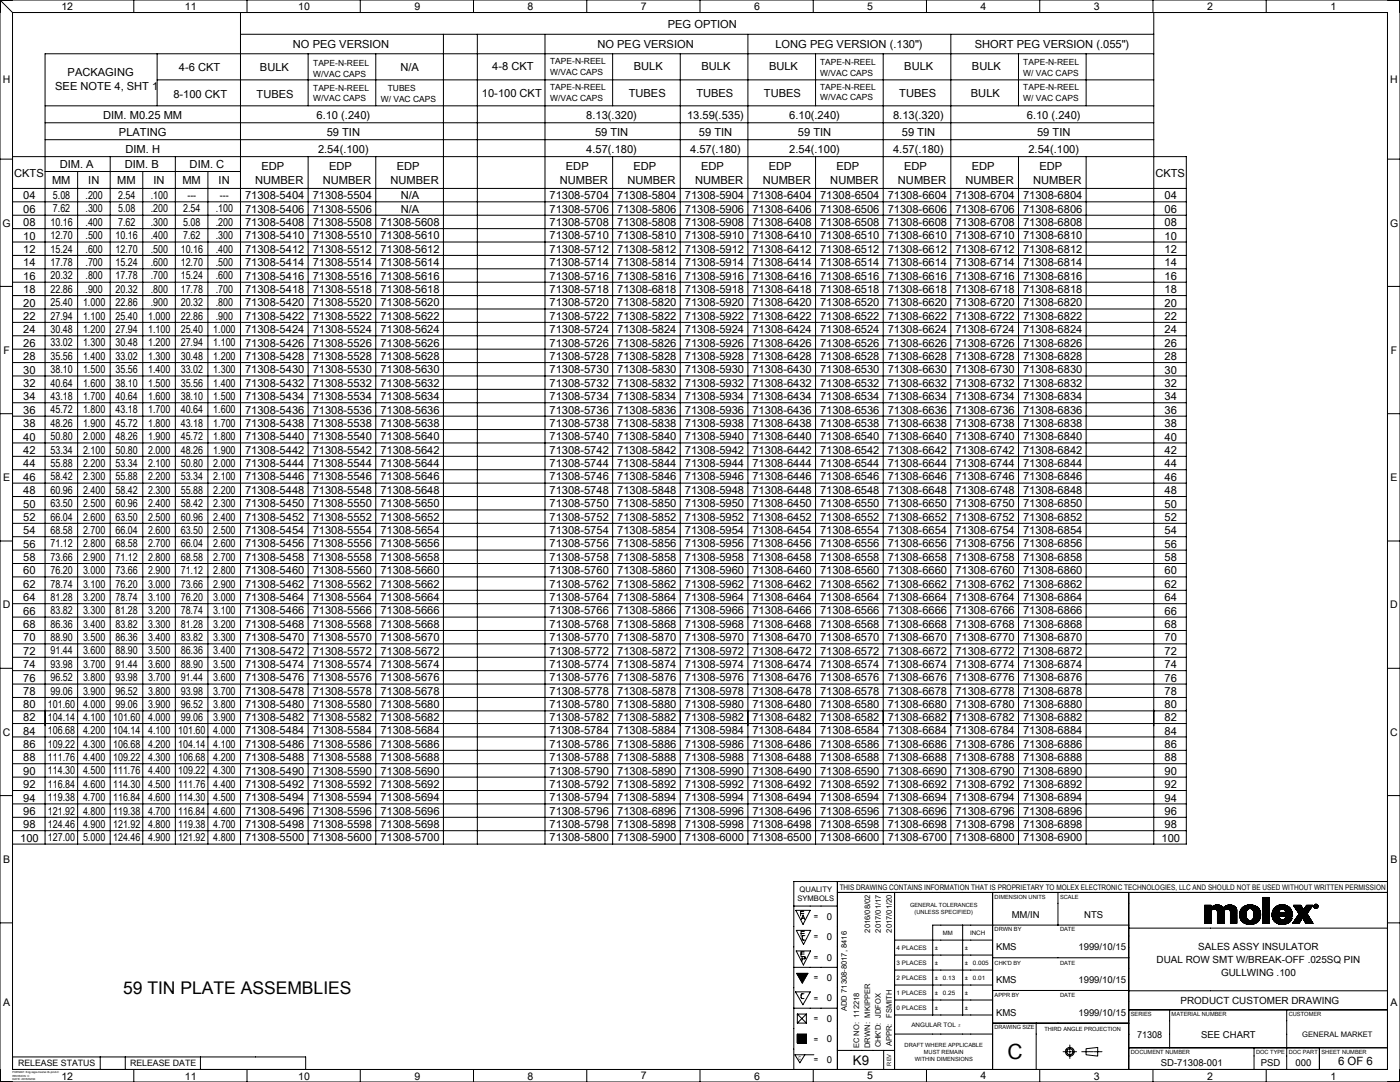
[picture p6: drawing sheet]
<svg xmlns="http://www.w3.org/2000/svg" width="559mm" height="432mm" viewBox="0 0 559 432" stroke-linecap="round" stroke-linejoin="round" font-family="sans-serif">
<defs><g id="words">
<text font-size="8.4" x="402.2" y="422.8">C</text>
<text font-size="7" x="49.1" y="396.8">59 TIN PLATE ASSEMBLIES</text>
<text font-size="5.3" x="340.4" y="424.9">K9</text>
<text font-size="4.6" x="534.1" y="425.2">6 OF 6</text>
<g font-size="4.4">
<text x="266.6" y="11.3">PEG OPTION</text>
<text x="116.9" y="19.2">NO PEG VERSION</text>
<text x="238.5" y="19.2">NO PEG VERSION</text>
<text x="309.5" y="19.2">LONG PEG VERSION (.130&quot;)</text>
<text x="389.1" y="19.2">SHORT PEG VERSION (.055&quot;)</text>
<text x="71.4" y="28.4">4-6 CKT</text>
<text x="103.8" y="28.2">BULK</text>
<text x="159.9" y="28.2">N/A</text>
<text x="196.5" y="28.1">4-8 CKT</text>
<text x="253" y="27.9">BULK</text>
<text x="280" y="27.9">BULK</text>
<text x="307" y="27.9">BULK</text>
<text x="361" y="27.9">BULK</text>
<text x="388" y="27.9">BULK</text>
<text x="27" y="30.5">PACKAGING</text>
<text x="22.1" y="36.1">SEE NOTE 4, SHT 1</text>
<text x="69.2" y="39.2">8-100 CKT</text>
<text x="102.4" y="39.1">TUBES</text>
<text x="192.4" y="38.9">10-100 CKT</text>
<text x="250.9" y="38.8">TUBES</text>
<text x="277.9" y="38.8">TUBES</text>
<text x="304.9" y="38.8">TUBES</text>
<text x="358.9" y="38.8">TUBES</text>
<text x="387.5" y="38.7">BULK</text>
<text x="41.2" y="47.4">DIM. M0.25 MM</text>
<text x="126.3" y="47.5">6.10 (.240)</text>
<text x="234" y="47.5">8.13(.320)</text>
<text x="274.3" y="47.5">13.59(.535)</text>
<text x="315" y="47.5">6.10(.240)</text>
<text x="356.5" y="47.5">8.13(.320)</text>
<text x="409.9" y="47.5">6.10 (.240)</text>
<text x="47.5" y="54.2">PLATING</text>
<text x="130.4" y="54.2">59 TIN</text>
<text x="237.5" y="54.2">59 TIN</text>
<text x="279" y="54.2">59 TIN</text>
<text x="318.5" y="54.2">59 TIN</text>
<text x="360" y="54.2">59 TIN</text>
<text x="414" y="54.2">59 TIN</text>
<text x="50.1" y="60.9">DIM. H</text>
<text x="126.9" y="61">2.54(.100)</text>
<text x="234" y="61">4.57(.180)</text>
<text x="275.5" y="61">4.57(.180)</text>
<text x="315" y="61">2.54(.100)</text>
<text x="356.5" y="61">4.57(.180)</text>
<text x="410.5" y="61">2.54(.100)</text>
<text x="5.6" y="70.6">CKTS</text>
<text x="23.8" y="67">DIM. A</text>
<text x="49.8" y="67">DIM. B</text>
<text x="75.7" y="67">DIM. C</text>
<text x="104.3" y="67.8">EDP</text>
<text x="131.3" y="67.8">EDP</text>
<text x="158.3" y="67.8">EDP</text>
<text x="225.9" y="67.8">EDP</text>
<text x="252.9" y="67.8">EDP</text>
<text x="279.9" y="67.8">EDP</text>
<text x="306.9" y="67.8">EDP</text>
<text x="333.9" y="67.8">EDP</text>
<text x="360.9" y="67.8">EDP</text>
<text x="387.9" y="67.8">EDP</text>
<text x="414.9" y="67.8">EDP</text>
<text x="461.2" y="70.6">CKTS</text>
<text x="20.8" y="73.4">MM</text>
<text x="35.2" y="73.4">IN</text>
<text x="46.8" y="73.4">MM</text>
<text x="61.2" y="73.4">IN</text>
<text x="72.8" y="73.4">MM</text>
<text x="87.2" y="73.4">IN</text>
<text x="101.9" y="73.4">NUMBER</text>
<text x="128.9" y="73.4">NUMBER</text>
<text x="155.9" y="73.4">NUMBER</text>
<text x="223.4" y="73.4">NUMBER</text>
<text x="250.4" y="73.4">NUMBER</text>
<text x="277.4" y="73.4">NUMBER</text>
<text x="304.4" y="73.4">NUMBER</text>
<text x="331.4" y="73.4">NUMBER</text>
<text x="358.4" y="73.4">NUMBER</text>
<text x="385.4" y="73.4">NUMBER</text>
<text x="412.4" y="73.4">NUMBER</text>
<text x="9.3" y="79.6">04</text>
<text x="21.1" y="79.5">5.08</text>
<text x="34.1" y="79.5">.200</text>
<text x="47.1" y="79.5">2.54</text>
<text x="60.1" y="79.5">.100</text>
<text x="74.8" y="79.4">---</text>
<text x="87.8" y="79.4">---</text>
<text x="97.8" y="79.5">71308-5404</text>
<text x="124.8" y="79.5">71308-5504</text>
<text x="159.9" y="79.5">N/A</text>
<text x="219.3" y="79.5">71308-5704</text>
<text x="246.3" y="79.5">71308-5804</text>
<text x="273.3" y="79.5">71308-5904</text>
<text x="300.3" y="79.5">71308-6404</text>
<text x="327.3" y="79.5">71308-6504</text>
<text x="354.3" y="79.5">71308-6604</text>
<text x="381.3" y="79.5">71308-6704</text>
<text x="408.3" y="79.5">71308-6804</text>
<text x="464.8" y="79.6">04</text>
<text x="9.3" y="84.9">06</text>
<text x="21.1" y="84.8">7.62</text>
<text x="34.1" y="84.8">.300</text>
<text x="47.1" y="84.8">5.08</text>
<text x="60.1" y="84.8">.200</text>
<text x="73.1" y="84.8">2.54</text>
<text x="86.1" y="84.8">.100</text>
<text x="97.8" y="84.8">71308-5406</text>
<text x="124.8" y="84.8">71308-5506</text>
<text x="159.9" y="84.8">N/A</text>
<text x="219.3" y="84.8">71308-5706</text>
<text x="246.3" y="84.8">71308-5806</text>
<text x="273.3" y="84.8">71308-5906</text>
<text x="300.3" y="84.8">71308-6406</text>
<text x="327.3" y="84.8">71308-6506</text>
<text x="354.3" y="84.8">71308-6606</text>
<text x="381.3" y="84.8">71308-6706</text>
<text x="408.3" y="84.8">71308-6806</text>
<text x="464.8" y="84.9">06</text>
<text x="9.3" y="90.3">08</text>
<text x="9.3" y="95.6">10</text>
<text x="20.1" y="95.5">12.70</text>
<text x="20.1" y="90.1">10.16</text>
<text x="34.1" y="95.5">.500</text>
<text x="34.1" y="90.1">.400</text>
<text x="46.1" y="95.5">10.16</text>
<text x="47.1" y="90.1">7.62</text>
<text x="60.1" y="90.1">.300</text>
<text x="60.1" y="95.5">.400</text>
<text x="73.1" y="90.1">5.08</text>
<text x="73.1" y="95.5">7.62</text>
<text x="86.1" y="95.5">.300</text>
<text x="86.1" y="90.1">.200</text>
<text x="97.8" y="90.2">71308-5408</text>
<text x="97.8" y="95.5">71308-5410</text>
<text x="124.8" y="95.5">71308-5510</text>
<text x="124.8" y="90.2">71308-5508</text>
<text x="151.8" y="95.5">71308-5610</text>
<text x="151.8" y="90.2">71308-5608</text>
<text x="219.3" y="90.2">71308-5708</text>
<text x="219.3" y="95.5">71308-5710</text>
<text x="246.3" y="90.2">71308-5808</text>
<text x="246.3" y="95.5">71308-5810</text>
<text x="273.3" y="90.2">71308-5908</text>
<text x="273.3" y="95.5">71308-5910</text>
<text x="300.3" y="90.2">71308-6408</text>
<text x="300.3" y="95.5">71308-6410</text>
<text x="327.3" y="90.2">71308-6508</text>
<text x="327.3" y="95.5">71308-6510</text>
<text x="354.3" y="90.2">71308-6608</text>
<text x="354.3" y="95.5">71308-6610</text>
<text x="381.3" y="95.5">71308-6710</text>
<text x="381.3" y="90.2">71308-6708</text>
<text x="408.3" y="95.5">71308-6810</text>
<text x="408.3" y="90.2">71308-6808</text>
<text x="464.8" y="95.6">10</text>
<text x="464.8" y="90.3">08</text>
<text x="9.3" y="101">12</text>
<text x="20.1" y="100.8">15.24</text>
<text x="34.1" y="100.8">.600</text>
<text x="46.1" y="100.8">12.70</text>
<text x="60.1" y="100.8">.500</text>
<text x="72.1" y="100.8">10.16</text>
<text x="86.1" y="100.8">.400</text>
<text x="97.8" y="100.9">71308-5412</text>
<text x="124.8" y="100.9">71308-5512</text>
<text x="151.8" y="100.9">71308-5612</text>
<text x="219.3" y="100.9">71308-5712</text>
<text x="246.3" y="100.9">71308-5812</text>
<text x="273.3" y="100.9">71308-5912</text>
<text x="300.3" y="100.9">71308-6412</text>
<text x="327.3" y="100.9">71308-6512</text>
<text x="354.3" y="100.9">71308-6612</text>
<text x="381.3" y="100.9">71308-6712</text>
<text x="408.3" y="100.9">71308-6812</text>
<text x="464.8" y="101">12</text>
<text x="9.3" y="106.3">14</text>
<text x="20.1" y="106.2">17.78</text>
<text x="34.1" y="106.2">.700</text>
<text x="46.1" y="106.2">15.24</text>
<text x="60.1" y="106.2">.600</text>
<text x="72.1" y="106.2">12.70</text>
<text x="86.1" y="106.2">.500</text>
<text x="97.8" y="106.2">71308-5414</text>
<text x="124.8" y="106.2">71308-5514</text>
<text x="151.8" y="106.2">71308-5614</text>
<text x="219.3" y="106.2">71308-5714</text>
<text x="246.3" y="106.2">71308-5814</text>
<text x="273.3" y="106.2">71308-5914</text>
<text x="300.3" y="106.2">71308-6414</text>
<text x="327.3" y="106.2">71308-6514</text>
<text x="354.3" y="106.2">71308-6614</text>
<text x="381.3" y="106.2">71308-6714</text>
<text x="408.3" y="106.2">71308-6814</text>
<text x="464.8" y="106.3">14</text>
<text x="9.3" y="111.7">16</text>
<text x="20.1" y="111.5">20.32</text>
<text x="34.1" y="111.5">.800</text>
<text x="46.1" y="111.5">17.78</text>
<text x="60.1" y="111.5">.700</text>
<text x="72.1" y="111.5">15.24</text>
<text x="86.1" y="111.5">.600</text>
<text x="97.8" y="111.6">71308-5416</text>
<text x="124.8" y="111.6">71308-5516</text>
<text x="151.8" y="111.6">71308-5616</text>
<text x="219.3" y="111.6">71308-5716</text>
<text x="246.3" y="111.6">71308-5816</text>
<text x="273.3" y="111.6">71308-5916</text>
<text x="300.3" y="111.6">71308-6416</text>
<text x="327.3" y="111.6">71308-6516</text>
<text x="354.3" y="111.6">71308-6616</text>
<text x="381.3" y="111.6">71308-6716</text>
<text x="408.3" y="111.6">71308-6816</text>
<text x="464.8" y="111.7">16</text>
<text x="9.3" y="117">18</text>
<text x="20.1" y="116.9">22.86</text>
<text x="34.1" y="116.9">.900</text>
<text x="46.1" y="116.9">20.32</text>
<text x="60.1" y="116.9">.800</text>
<text x="72.1" y="116.9">17.78</text>
<text x="86.1" y="116.9">.700</text>
<text x="97.8" y="116.9">71308-5418</text>
<text x="124.8" y="116.9">71308-5518</text>
<text x="151.8" y="116.9">71308-5618</text>
<text x="219.3" y="116.9">71308-5718</text>
<text x="246.3" y="116.9">71308-6818</text>
<text x="273.3" y="116.9">71308-5918</text>
<text x="300.3" y="116.9">71308-6418</text>
<text x="327.3" y="116.9">71308-6518</text>
<text x="354.3" y="116.9">71308-6618</text>
<text x="381.3" y="116.9">71308-6718</text>
<text x="408.3" y="116.9">71308-6818</text>
<text x="464.8" y="117">18</text>
<text x="9.3" y="122.4">20</text>
<text x="20.1" y="122.2">25.40</text>
<text x="33.1" y="122.2">1.000</text>
<text x="46.1" y="122.2">22.86</text>
<text x="60.1" y="122.2">.900</text>
<text x="72.1" y="122.2">20.32</text>
<text x="86.1" y="122.2">.800</text>
<text x="97.8" y="122.3">71308-5420</text>
<text x="124.8" y="122.3">71308-5520</text>
<text x="151.8" y="122.3">71308-5620</text>
<text x="219.3" y="122.3">71308-5720</text>
<text x="246.3" y="122.3">71308-5820</text>
<text x="273.3" y="122.3">71308-5920</text>
<text x="300.3" y="122.3">71308-6420</text>
<text x="327.3" y="122.3">71308-6520</text>
<text x="354.3" y="122.3">71308-6620</text>
<text x="381.3" y="122.3">71308-6720</text>
<text x="408.3" y="122.3">71308-6820</text>
<text x="464.8" y="122.4">20</text>
<text x="9.3" y="127.7">22</text>
<text x="20.1" y="127.6">27.94</text>
<text x="33.1" y="127.6">1.100</text>
<text x="46.1" y="127.6">25.40</text>
<text x="59.1" y="127.6">1.000</text>
<text x="72.1" y="127.6">22.86</text>
<text x="86.1" y="127.6">.900</text>
<text x="97.8" y="127.6">71308-5422</text>
<text x="124.8" y="127.6">71308-5522</text>
<text x="151.8" y="127.6">71308-5622</text>
<text x="219.3" y="127.6">71308-5722</text>
<text x="246.3" y="127.6">71308-5822</text>
<text x="273.3" y="127.6">71308-5922</text>
<text x="300.3" y="127.6">71308-6422</text>
<text x="327.3" y="127.6">71308-6522</text>
<text x="354.3" y="127.6">71308-6622</text>
<text x="381.3" y="127.6">71308-6722</text>
<text x="408.3" y="127.6">71308-6822</text>
<text x="464.8" y="127.7">22</text>
<text x="9.3" y="133.1">24</text>
<text x="20.1" y="132.9">30.48</text>
<text x="33.1" y="132.9">1.200</text>
<text x="46.1" y="132.9">27.94</text>
<text x="59.1" y="132.9">1.100</text>
<text x="72.1" y="132.9">25.40</text>
<text x="85.1" y="132.9">1.000</text>
<text x="97.8" y="133">71308-5424</text>
<text x="124.8" y="133">71308-5524</text>
<text x="151.8" y="133">71308-5624</text>
<text x="219.3" y="133">71308-5724</text>
<text x="246.3" y="133">71308-5824</text>
<text x="273.3" y="133">71308-5924</text>
<text x="300.3" y="133">71308-6424</text>
<text x="327.3" y="133">71308-6524</text>
<text x="354.3" y="133">71308-6624</text>
<text x="381.3" y="133">71308-6724</text>
<text x="408.3" y="133">71308-6824</text>
<text x="464.8" y="133.1">24</text>
<text x="9.3" y="143.7">28</text>
<text x="9.3" y="138.4">26</text>
<text x="20.1" y="138.3">33.02</text>
<text x="20.1" y="143.6">35.56</text>
<text x="33.1" y="138.3">1.300</text>
<text x="33.1" y="143.6">1.400</text>
<text x="46.1" y="138.3">30.48</text>
<text x="46.1" y="143.6">33.02</text>
<text x="59.1" y="138.3">1.200</text>
<text x="59.1" y="143.6">1.300</text>
<text x="72.1" y="143.6">30.48</text>
<text x="72.1" y="138.3">27.94</text>
<text x="85.1" y="143.6">1.200</text>
<text x="85.1" y="138.3">1.100</text>
<text x="97.8" y="143.6">71308-5428</text>
<text x="97.8" y="138.3">71308-5426</text>
<text x="124.8" y="138.3">71308-5526</text>
<text x="124.8" y="143.6">71308-5528</text>
<text x="151.8" y="143.6">71308-5628</text>
<text x="151.8" y="138.3">71308-5626</text>
<text x="219.3" y="143.6">71308-5728</text>
<text x="219.3" y="138.3">71308-5726</text>
<text x="246.3" y="143.6">71308-5828</text>
<text x="246.3" y="138.3">71308-5826</text>
<text x="273.3" y="143.6">71308-5928</text>
<text x="273.3" y="138.3">71308-5926</text>
<text x="300.3" y="143.6">71308-6428</text>
<text x="300.3" y="138.3">71308-6426</text>
<text x="327.3" y="138.3">71308-6526</text>
<text x="327.3" y="143.6">71308-6528</text>
<text x="354.3" y="138.3">71308-6626</text>
<text x="354.3" y="143.6">71308-6628</text>
<text x="381.3" y="138.3">71308-6726</text>
<text x="381.3" y="143.6">71308-6728</text>
<text x="408.3" y="138.3">71308-6826</text>
<text x="408.3" y="143.6">71308-6828</text>
<text x="464.8" y="138.4">26</text>
<text x="464.8" y="143.7">28</text>
<text x="9.3" y="149.1">30</text>
<text x="20.1" y="148.9">38.10</text>
<text x="33.1" y="148.9">1.500</text>
<text x="46.1" y="148.9">35.56</text>
<text x="59.1" y="148.9">1.400</text>
<text x="72.1" y="148.9">33.02</text>
<text x="85.1" y="148.9">1.300</text>
<text x="97.8" y="149">71308-5430</text>
<text x="124.8" y="149">71308-5530</text>
<text x="151.8" y="149">71308-5630</text>
<text x="219.3" y="149">71308-5730</text>
<text x="246.3" y="149">71308-5830</text>
<text x="273.3" y="149">71308-5930</text>
<text x="300.3" y="149">71308-6430</text>
<text x="327.3" y="149">71308-6530</text>
<text x="354.3" y="149">71308-6630</text>
<text x="381.3" y="149">71308-6730</text>
<text x="408.3" y="149">71308-6830</text>
<text x="464.8" y="149.1">30</text>
<text x="9.3" y="154.4">32</text>
<text x="20.1" y="154.3">40.64</text>
<text x="33.1" y="154.3">1.600</text>
<text x="46.1" y="154.3">38.10</text>
<text x="59.1" y="154.3">1.500</text>
<text x="72.1" y="154.3">35.56</text>
<text x="85.1" y="154.3">1.400</text>
<text x="97.8" y="154.3">71308-5432</text>
<text x="124.8" y="154.3">71308-5532</text>
<text x="151.8" y="154.3">71308-5632</text>
<text x="219.3" y="154.3">71308-5732</text>
<text x="246.3" y="154.3">71308-5832</text>
<text x="273.3" y="154.3">71308-5932</text>
<text x="300.3" y="154.3">71308-6432</text>
<text x="327.3" y="154.3">71308-6532</text>
<text x="354.3" y="154.3">71308-6632</text>
<text x="381.3" y="154.3">71308-6732</text>
<text x="408.3" y="154.3">71308-6832</text>
<text x="464.8" y="154.4">32</text>
<text x="9.3" y="159.8">34</text>
<text x="20.1" y="159.6">43.18</text>
<text x="33.1" y="159.6">1.700</text>
<text x="46.1" y="159.6">40.64</text>
<text x="59.1" y="159.6">1.600</text>
<text x="72.1" y="159.6">38.10</text>
<text x="85.1" y="159.6">1.500</text>
<text x="97.8" y="159.7">71308-5434</text>
<text x="124.8" y="159.7">71308-5534</text>
<text x="151.8" y="159.7">71308-5634</text>
<text x="219.3" y="159.7">71308-5734</text>
<text x="246.3" y="159.7">71308-5834</text>
<text x="273.3" y="159.7">71308-5934</text>
<text x="300.3" y="159.7">71308-6434</text>
<text x="327.3" y="159.7">71308-6534</text>
<text x="354.3" y="159.7">71308-6634</text>
<text x="381.3" y="159.7">71308-6734</text>
<text x="408.3" y="159.7">71308-6834</text>
<text x="464.8" y="159.8">34</text>
<text x="9.3" y="165.1">36</text>
<text x="20.1" y="165">45.72</text>
<text x="33.1" y="165">1.800</text>
<text x="46.1" y="165">43.18</text>
<text x="59.1" y="165">1.700</text>
<text x="72.1" y="165">40.64</text>
<text x="85.1" y="165">1.600</text>
<text x="97.8" y="165">71308-5436</text>
<text x="124.8" y="165">71308-5536</text>
<text x="151.8" y="165">71308-5636</text>
<text x="219.3" y="165">71308-5736</text>
<text x="246.3" y="165">71308-5836</text>
<text x="273.3" y="165">71308-5936</text>
<text x="300.3" y="165">71308-6436</text>
<text x="327.3" y="165">71308-6536</text>
<text x="354.3" y="165">71308-6636</text>
<text x="381.3" y="165">71308-6736</text>
<text x="408.3" y="165">71308-6836</text>
<text x="464.8" y="165.1">36</text>
<text x="9.3" y="170.5">38</text>
<text x="20.1" y="170.3">48.26</text>
<text x="33.1" y="170.3">1.900</text>
<text x="46.1" y="170.3">45.72</text>
<text x="59.1" y="170.3">1.800</text>
<text x="72.1" y="170.3">43.18</text>
<text x="85.1" y="170.3">1.700</text>
<text x="97.8" y="170.4">71308-5438</text>
<text x="124.8" y="170.4">71308-5538</text>
<text x="151.8" y="170.4">71308-5638</text>
<text x="219.3" y="170.4">71308-5738</text>
<text x="246.3" y="170.4">71308-5838</text>
<text x="273.3" y="170.4">71308-5938</text>
<text x="300.3" y="170.4">71308-6438</text>
<text x="327.3" y="170.4">71308-6538</text>
<text x="354.3" y="170.4">71308-6638</text>
<text x="381.3" y="170.4">71308-6738</text>
<text x="408.3" y="170.4">71308-6838</text>
<text x="464.8" y="170.5">38</text>
<text x="9.3" y="175.8">40</text>
<text x="20.1" y="175.7">50.80</text>
<text x="33.1" y="175.7">2.000</text>
<text x="46.1" y="175.7">48.26</text>
<text x="59.1" y="175.7">1.900</text>
<text x="72.1" y="175.7">45.72</text>
<text x="85.1" y="175.7">1.800</text>
<text x="97.8" y="175.7">71308-5440</text>
<text x="124.8" y="175.7">71308-5540</text>
<text x="151.8" y="175.7">71308-5640</text>
<text x="219.3" y="175.7">71308-5740</text>
<text x="246.3" y="175.7">71308-5840</text>
<text x="273.3" y="175.7">71308-5940</text>
<text x="300.3" y="175.7">71308-6440</text>
<text x="327.3" y="175.7">71308-6540</text>
<text x="354.3" y="175.7">71308-6640</text>
<text x="381.3" y="175.7">71308-6740</text>
<text x="408.3" y="175.7">71308-6840</text>
<text x="464.8" y="175.8">40</text>
<text x="9.3" y="181.2">42</text>
<text x="20.1" y="181">53.34</text>
<text x="33.1" y="181">2.100</text>
<text x="46.1" y="181">50.80</text>
<text x="59.1" y="181">2.000</text>
<text x="72.1" y="181">48.26</text>
<text x="85.1" y="181">1.900</text>
<text x="97.8" y="181.1">71308-5442</text>
<text x="124.8" y="181.1">71308-5542</text>
<text x="151.8" y="181.1">71308-5642</text>
<text x="219.3" y="181.1">71308-5742</text>
<text x="246.3" y="181.1">71308-5842</text>
<text x="273.3" y="181.1">71308-5942</text>
<text x="300.3" y="181.1">71308-6442</text>
<text x="327.3" y="181.1">71308-6542</text>
<text x="354.3" y="181.1">71308-6642</text>
<text x="381.3" y="181.1">71308-6742</text>
<text x="408.3" y="181.1">71308-6842</text>
<text x="464.8" y="181.2">42</text>
<text x="9.3" y="186.5">44</text>
<text x="9.3" y="191.9">46</text>
<text x="20.1" y="191.7">58.42</text>
<text x="20.1" y="186.4">55.88</text>
<text x="33.1" y="191.7">2.300</text>
<text x="33.1" y="186.4">2.200</text>
<text x="46.1" y="186.4">53.34</text>
<text x="46.1" y="191.7">55.88</text>
<text x="59.1" y="186.4">2.100</text>
<text x="59.1" y="191.7">2.200</text>
<text x="72.1" y="191.7">53.34</text>
<text x="72.1" y="186.4">50.80</text>
<text x="85.1" y="191.7">2.100</text>
<text x="85.1" y="186.4">2.000</text>
<text x="97.8" y="186.4">71308-5444</text>
<text x="97.8" y="191.8">71308-5446</text>
<text x="124.8" y="191.8">71308-5546</text>
<text x="124.8" y="186.4">71308-5544</text>
<text x="151.8" y="186.4">71308-5644</text>
<text x="151.8" y="191.8">71308-5646</text>
<text x="219.3" y="191.8">71308-5746</text>
<text x="219.3" y="186.4">71308-5744</text>
<text x="246.3" y="186.4">71308-5844</text>
<text x="246.3" y="191.8">71308-5846</text>
<text x="273.3" y="191.8">71308-5946</text>
<text x="273.3" y="186.4">71308-5944</text>
<text x="300.3" y="191.8">71308-6446</text>
<text x="300.3" y="186.4">71308-6444</text>
<text x="327.3" y="191.8">71308-6546</text>
<text x="327.3" y="186.4">71308-6544</text>
<text x="354.3" y="186.4">71308-6644</text>
<text x="354.3" y="191.8">71308-6646</text>
<text x="381.3" y="191.8">71308-6746</text>
<text x="381.3" y="186.4">71308-6744</text>
<text x="408.3" y="186.4">71308-6844</text>
<text x="408.3" y="191.8">71308-6846</text>
<text x="464.8" y="191.9">46</text>
<text x="464.8" y="186.5">44</text>
<text x="9.3" y="197.2">48</text>
<text x="20.1" y="197.1">60.96</text>
<text x="33.1" y="197.1">2.400</text>
<text x="46.1" y="197.1">58.42</text>
<text x="59.1" y="197.1">2.300</text>
<text x="72.1" y="197.1">55.88</text>
<text x="85.1" y="197.1">2.200</text>
<text x="97.8" y="197.1">71308-5448</text>
<text x="124.8" y="197.1">71308-5548</text>
<text x="151.8" y="197.1">71308-5648</text>
<text x="219.3" y="197.1">71308-5748</text>
<text x="246.3" y="197.1">71308-5848</text>
<text x="273.3" y="197.1">71308-5948</text>
<text x="300.3" y="197.1">71308-6448</text>
<text x="327.3" y="197.1">71308-6548</text>
<text x="354.3" y="197.1">71308-6648</text>
<text x="381.3" y="197.1">71308-6748</text>
<text x="408.3" y="197.1">71308-6848</text>
<text x="464.8" y="197.2">48</text>
<text x="9.3" y="202.5">50</text>
<text x="20.1" y="202.4">63.50</text>
<text x="33.1" y="202.4">2.500</text>
<text x="46.1" y="202.4">60.96</text>
<text x="59.1" y="202.4">2.400</text>
<text x="72.1" y="202.4">58.42</text>
<text x="85.1" y="202.4">2.300</text>
<text x="97.8" y="202.4">71308-5450</text>
<text x="124.8" y="202.4">71308-5550</text>
<text x="151.8" y="202.4">71308-5650</text>
<text x="219.3" y="202.4">71308-5750</text>
<text x="246.3" y="202.4">71308-5850</text>
<text x="273.3" y="202.4">71308-5950</text>
<text x="300.3" y="202.4">71308-6450</text>
<text x="327.3" y="202.4">71308-6550</text>
<text x="354.3" y="202.4">71308-6650</text>
<text x="381.3" y="202.4">71308-6750</text>
<text x="408.3" y="202.4">71308-6850</text>
<text x="464.8" y="202.5">50</text>
<text x="9.3" y="207.9">52</text>
<text x="20.1" y="207.7">66.04</text>
<text x="33.1" y="207.7">2.600</text>
<text x="46.1" y="207.7">63.50</text>
<text x="59.1" y="207.7">2.500</text>
<text x="72.1" y="207.7">60.96</text>
<text x="85.1" y="207.7">2.400</text>
<text x="97.8" y="207.8">71308-5452</text>
<text x="124.8" y="207.8">71308-5552</text>
<text x="151.8" y="207.8">71308-5652</text>
<text x="219.3" y="207.8">71308-5752</text>
<text x="246.3" y="207.8">71308-5852</text>
<text x="273.3" y="207.8">71308-5952</text>
<text x="300.3" y="207.8">71308-6452</text>
<text x="327.3" y="207.8">71308-6552</text>
<text x="354.3" y="207.8">71308-6652</text>
<text x="381.3" y="207.8">71308-6752</text>
<text x="408.3" y="207.8">71308-6852</text>
<text x="464.8" y="207.9">52</text>
<text x="9.3" y="213.2">54</text>
<text x="20.1" y="213.1">68.58</text>
<text x="33.1" y="213.1">2.700</text>
<text x="46.1" y="213.1">66.04</text>
<text x="59.1" y="213.1">2.600</text>
<text x="72.1" y="213.1">63.50</text>
<text x="85.1" y="213.1">2.500</text>
<text x="97.8" y="213.1">71308-5454</text>
<text x="124.8" y="213.1">71308-5554</text>
<text x="151.8" y="213.1">71308-5654</text>
<text x="219.3" y="213.1">71308-5754</text>
<text x="246.3" y="213.1">71308-5854</text>
<text x="273.3" y="213.1">71308-5954</text>
<text x="300.3" y="213.1">71308-6454</text>
<text x="327.3" y="213.1">71308-6554</text>
<text x="354.3" y="213.1">71308-6654</text>
<text x="381.3" y="213.1">71308-6754</text>
<text x="408.3" y="213.1">71308-6854</text>
<text x="464.8" y="213.2">54</text>
<text x="9.3" y="218.6">56</text>
<text x="20.1" y="218.4">71.12</text>
<text x="33.1" y="218.4">2.800</text>
<text x="46.1" y="218.4">68.58</text>
<text x="59.1" y="218.4">2.700</text>
<text x="72.1" y="218.4">66.04</text>
<text x="85.1" y="218.4">2.600</text>
<text x="97.8" y="218.5">71308-5456</text>
<text x="124.8" y="218.5">71308-5556</text>
<text x="151.8" y="218.5">71308-5656</text>
<text x="219.3" y="218.5">71308-5756</text>
<text x="246.3" y="218.5">71308-5856</text>
<text x="273.3" y="218.5">71308-5956</text>
<text x="300.3" y="218.5">71308-6456</text>
<text x="327.3" y="218.5">71308-6556</text>
<text x="354.3" y="218.5">71308-6656</text>
<text x="381.3" y="218.5">71308-6756</text>
<text x="408.3" y="218.5">71308-6856</text>
<text x="464.8" y="218.6">56</text>
<text x="9.3" y="223.9">58</text>
<text x="20.1" y="223.8">73.66</text>
<text x="33.1" y="223.8">2.900</text>
<text x="46.1" y="223.8">71.12</text>
<text x="59.1" y="223.8">2.800</text>
<text x="72.1" y="223.8">68.58</text>
<text x="85.1" y="223.8">2.700</text>
<text x="97.8" y="223.8">71308-5458</text>
<text x="124.8" y="223.8">71308-5558</text>
<text x="151.8" y="223.8">71308-5658</text>
<text x="219.3" y="223.8">71308-5758</text>
<text x="246.3" y="223.8">71308-5858</text>
<text x="273.3" y="223.8">71308-5958</text>
<text x="300.3" y="223.8">71308-6458</text>
<text x="327.3" y="223.8">71308-6558</text>
<text x="354.3" y="223.8">71308-6658</text>
<text x="381.3" y="223.8">71308-6758</text>
<text x="408.3" y="223.8">71308-6858</text>
<text x="464.8" y="223.9">58</text>
<text x="9.3" y="229.3">60</text>
<text x="20.1" y="229.1">76.20</text>
<text x="33.1" y="229.1">3.000</text>
<text x="46.1" y="229.1">73.66</text>
<text x="59.1" y="229.1">2.900</text>
<text x="72.1" y="229.1">71.12</text>
<text x="85.1" y="229.1">2.800</text>
<text x="97.8" y="229.2">71308-5460</text>
<text x="124.8" y="229.2">71308-5560</text>
<text x="151.8" y="229.2">71308-5660</text>
<text x="219.3" y="229.2">71308-5760</text>
<text x="246.3" y="229.2">71308-5860</text>
<text x="273.3" y="229.2">71308-5960</text>
<text x="300.3" y="229.2">71308-6460</text>
<text x="327.3" y="229.2">71308-6560</text>
<text x="354.3" y="229.2">71308-6660</text>
<text x="381.3" y="229.2">71308-6760</text>
<text x="408.3" y="229.2">71308-6860</text>
<text x="464.8" y="229.3">60</text>
<text x="9.3" y="234.6">62</text>
<text x="9.3" y="240">64</text>
<text x="20.1" y="234.5">78.74</text>
<text x="20.1" y="239.8">81.28</text>
<text x="33.1" y="234.5">3.100</text>
<text x="33.1" y="239.8">3.200</text>
<text x="46.1" y="239.8">78.74</text>
<text x="46.1" y="234.5">76.20</text>
<text x="59.1" y="234.5">3.000</text>
<text x="59.1" y="239.8">3.100</text>
<text x="72.1" y="239.8">76.20</text>
<text x="72.1" y="234.5">73.66</text>
<text x="85.1" y="239.8">3.000</text>
<text x="85.1" y="234.5">2.900</text>
<text x="97.8" y="239.9">71308-5464</text>
<text x="97.8" y="234.5">71308-5462</text>
<text x="124.8" y="239.9">71308-5564</text>
<text x="124.8" y="234.5">71308-5562</text>
<text x="151.8" y="239.9">71308-5664</text>
<text x="151.8" y="234.5">71308-5662</text>
<text x="219.3" y="239.9">71308-5764</text>
<text x="219.3" y="234.5">71308-5762</text>
<text x="246.3" y="234.5">71308-5862</text>
<text x="246.3" y="239.9">71308-5864</text>
<text x="273.3" y="234.5">71308-5962</text>
<text x="273.3" y="239.9">71308-5964</text>
<text x="300.3" y="234.5">71308-6462</text>
<text x="300.3" y="239.9">71308-6464</text>
<text x="327.3" y="234.5">71308-6562</text>
<text x="327.3" y="239.9">71308-6564</text>
<text x="354.3" y="239.9">71308-6664</text>
<text x="354.3" y="234.5">71308-6662</text>
<text x="381.3" y="239.9">71308-6764</text>
<text x="381.3" y="234.5">71308-6762</text>
<text x="408.3" y="234.5">71308-6862</text>
<text x="408.3" y="239.9">71308-6864</text>
<text x="464.8" y="234.6">62</text>
<text x="464.8" y="240">64</text>
<text x="9.3" y="245.3">66</text>
<text x="20.1" y="245.2">83.82</text>
<text x="33.1" y="245.2">3.300</text>
<text x="46.1" y="245.2">81.28</text>
<text x="59.1" y="245.2">3.200</text>
<text x="72.1" y="245.2">78.74</text>
<text x="85.1" y="245.2">3.100</text>
<text x="97.8" y="245.2">71308-5466</text>
<text x="124.8" y="245.2">71308-5566</text>
<text x="151.8" y="245.2">71308-5666</text>
<text x="219.3" y="245.2">71308-5766</text>
<text x="246.3" y="245.2">71308-5866</text>
<text x="273.3" y="245.2">71308-5966</text>
<text x="300.3" y="245.2">71308-6466</text>
<text x="327.3" y="245.2">71308-6566</text>
<text x="354.3" y="245.2">71308-6666</text>
<text x="381.3" y="245.2">71308-6766</text>
<text x="408.3" y="245.2">71308-6866</text>
<text x="464.8" y="245.3">66</text>
<text x="9.3" y="250.6">68</text>
<text x="20.1" y="250.5">86.36</text>
<text x="33.1" y="250.5">3.400</text>
<text x="46.1" y="250.5">83.82</text>
<text x="59.1" y="250.5">3.300</text>
<text x="72.1" y="250.5">81.28</text>
<text x="85.1" y="250.5">3.200</text>
<text x="97.8" y="250.5">71308-5468</text>
<text x="124.8" y="250.5">71308-5568</text>
<text x="151.8" y="250.5">71308-5668</text>
<text x="219.3" y="250.5">71308-5768</text>
<text x="246.3" y="250.5">71308-5868</text>
<text x="273.3" y="250.5">71308-5968</text>
<text x="300.3" y="250.5">71308-6468</text>
<text x="327.3" y="250.5">71308-6568</text>
<text x="354.3" y="250.5">71308-6668</text>
<text x="381.3" y="250.5">71308-6768</text>
<text x="408.3" y="250.5">71308-6868</text>
<text x="464.8" y="250.6">68</text>
<text x="9.3" y="256">70</text>
<text x="20.1" y="255.8">88.90</text>
<text x="33.1" y="255.8">3.500</text>
<text x="46.1" y="255.8">86.36</text>
<text x="59.1" y="255.8">3.400</text>
<text x="72.1" y="255.8">83.82</text>
<text x="85.1" y="255.8">3.300</text>
<text x="97.8" y="255.9">71308-5470</text>
<text x="124.8" y="255.9">71308-5570</text>
<text x="151.8" y="255.9">71308-5670</text>
<text x="219.3" y="255.9">71308-5770</text>
<text x="246.3" y="255.9">71308-5870</text>
<text x="273.3" y="255.9">71308-5970</text>
<text x="300.3" y="255.9">71308-6470</text>
<text x="327.3" y="255.9">71308-6570</text>
<text x="354.3" y="255.9">71308-6670</text>
<text x="381.3" y="255.9">71308-6770</text>
<text x="408.3" y="255.9">71308-6870</text>
<text x="464.8" y="256">70</text>
<text x="9.3" y="261.3">72</text>
<text x="20.1" y="261.2">91.44</text>
<text x="33.1" y="261.2">3.600</text>
<text x="46.1" y="261.2">88.90</text>
<text x="59.1" y="261.2">3.500</text>
<text x="72.1" y="261.2">86.36</text>
<text x="85.1" y="261.2">3.400</text>
<text x="97.8" y="261.2">71308-5472</text>
<text x="124.8" y="261.2">71308-5572</text>
<text x="151.8" y="261.2">71308-5672</text>
<text x="219.3" y="261.2">71308-5772</text>
<text x="246.3" y="261.2">71308-5872</text>
<text x="273.3" y="261.2">71308-5972</text>
<text x="300.3" y="261.2">71308-6472</text>
<text x="327.3" y="261.2">71308-6572</text>
<text x="354.3" y="261.2">71308-6672</text>
<text x="381.3" y="261.2">71308-6772</text>
<text x="408.3" y="261.2">71308-6872</text>
<text x="464.8" y="261.3">72</text>
<text x="9.3" y="266.7">74</text>
<text x="20.1" y="266.5">93.98</text>
<text x="33.1" y="266.5">3.700</text>
<text x="46.1" y="266.5">91.44</text>
<text x="59.1" y="266.5">3.600</text>
<text x="72.1" y="266.5">88.90</text>
<text x="85.1" y="266.5">3.500</text>
<text x="97.8" y="266.6">71308-5474</text>
<text x="124.8" y="266.6">71308-5574</text>
<text x="151.8" y="266.6">71308-5674</text>
<text x="219.3" y="266.6">71308-5774</text>
<text x="246.3" y="266.6">71308-5874</text>
<text x="273.3" y="266.6">71308-5974</text>
<text x="300.3" y="266.6">71308-6474</text>
<text x="327.3" y="266.6">71308-6574</text>
<text x="354.3" y="266.6">71308-6674</text>
<text x="381.3" y="266.6">71308-6774</text>
<text x="408.3" y="266.6">71308-6874</text>
<text x="464.8" y="266.7">74</text>
<text x="9.3" y="272">76</text>
<text x="20.1" y="271.9">96.52</text>
<text x="33.1" y="271.9">3.800</text>
<text x="46.1" y="271.9">93.98</text>
<text x="59.1" y="271.9">3.700</text>
<text x="72.1" y="271.9">91.44</text>
<text x="85.1" y="271.9">3.600</text>
<text x="97.8" y="271.9">71308-5476</text>
<text x="124.8" y="271.9">71308-5576</text>
<text x="151.8" y="271.9">71308-5676</text>
<text x="219.3" y="271.9">71308-5776</text>
<text x="246.3" y="271.9">71308-5876</text>
<text x="273.3" y="271.9">71308-5976</text>
<text x="300.3" y="271.9">71308-6476</text>
<text x="327.3" y="271.9">71308-6576</text>
<text x="354.3" y="271.9">71308-6676</text>
<text x="381.3" y="271.9">71308-6776</text>
<text x="408.3" y="271.9">71308-6876</text>
<text x="464.8" y="272">76</text>
<text x="9.3" y="277.4">78</text>
<text x="20.1" y="277.2">99.06</text>
<text x="33.1" y="277.2">3.900</text>
<text x="46.1" y="277.2">96.52</text>
<text x="59.1" y="277.2">3.800</text>
<text x="72.1" y="277.2">93.98</text>
<text x="85.1" y="277.2">3.700</text>
<text x="97.8" y="277.3">71308-5478</text>
<text x="124.8" y="277.3">71308-5578</text>
<text x="151.8" y="277.3">71308-5678</text>
<text x="219.3" y="277.3">71308-5778</text>
<text x="246.3" y="277.3">71308-5878</text>
<text x="273.3" y="277.3">71308-5978</text>
<text x="300.3" y="277.3">71308-6478</text>
<text x="327.3" y="277.3">71308-6578</text>
<text x="354.3" y="277.3">71308-6678</text>
<text x="381.3" y="277.3">71308-6778</text>
<text x="408.3" y="277.3">71308-6878</text>
<text x="464.8" y="277.4">78</text>
<text x="9.3" y="282.7">80</text>
<text x="9.3" y="287.8">82</text>
<text x="19.2" y="282.6">101.60</text>
<text x="19.2" y="287.7">104.14</text>
<text x="33.1" y="282.6">4.000</text>
<text x="33.1" y="287.7">4.100</text>
<text x="45.2" y="287.7">101.60</text>
<text x="46.1" y="282.6">99.06</text>
<text x="59.1" y="282.6">3.900</text>
<text x="59.1" y="287.7">4.000</text>
<text x="72.1" y="282.6">96.52</text>
<text x="72.1" y="287.7">99.06</text>
<text x="85.1" y="282.6">3.800</text>
<text x="85.1" y="287.7">3.900</text>
<text x="97.8" y="282.6">71308-5480</text>
<text x="97.8" y="287.7">71308-5482</text>
<text x="124.8" y="282.6">71308-5580</text>
<text x="124.8" y="287.7">71308-5582</text>
<text x="151.8" y="282.6">71308-5680</text>
<text x="151.8" y="287.7">71308-5682</text>
<text x="219.3" y="282.6">71308-5780</text>
<text x="219.3" y="287.7">71308-5782</text>
<text x="246.3" y="282.6">71308-5880</text>
<text x="246.3" y="287.7">71308-5882</text>
<text x="273.3" y="282.6">71308-5980</text>
<text x="273.3" y="287.7">71308-5982</text>
<text x="300.3" y="282.6">71308-6480</text>
<text x="300.3" y="287.7">71308-6482</text>
<text x="327.3" y="282.6">71308-6580</text>
<text x="327.3" y="287.7">71308-6582</text>
<text x="354.3" y="282.6">71308-6680</text>
<text x="354.3" y="287.7">71308-6682</text>
<text x="381.3" y="282.6">71308-6780</text>
<text x="381.3" y="287.7">71308-6782</text>
<text x="408.3" y="282.6">71308-6880</text>
<text x="408.3" y="287.7">71308-6882</text>
<text x="464.8" y="282.7">80</text>
<text x="464.8" y="287.8">82</text>
<text x="9.3" y="293.2">84</text>
<text x="19.2" y="293">106.68</text>
<text x="33.1" y="293">4.200</text>
<text x="45.2" y="293">104.14</text>
<text x="59.1" y="293">4.100</text>
<text x="71.2" y="293">101.60</text>
<text x="85.1" y="293">4.000</text>
<text x="97.8" y="293.1">71308-5484</text>
<text x="124.8" y="293.1">71308-5584</text>
<text x="151.8" y="293.1">71308-5684</text>
<text x="219.3" y="293.1">71308-5784</text>
<text x="246.3" y="293.1">71308-5884</text>
<text x="273.3" y="293.1">71308-5984</text>
<text x="300.3" y="293.1">71308-6484</text>
<text x="327.3" y="293.1">71308-6584</text>
<text x="354.3" y="293.1">71308-6684</text>
<text x="381.3" y="293.1">71308-6784</text>
<text x="408.3" y="293.1">71308-6884</text>
<text x="464.8" y="293.2">84</text>
<text x="9.3" y="298.5">86</text>
<text x="19.2" y="298.4">109.22</text>
<text x="33.1" y="298.4">4.300</text>
<text x="45.2" y="298.4">106.68</text>
<text x="59.1" y="298.4">4.200</text>
<text x="71.2" y="298.4">104.14</text>
<text x="85.1" y="298.4">4.100</text>
<text x="97.8" y="298.4">71308-5486</text>
<text x="124.8" y="298.4">71308-5586</text>
<text x="151.8" y="298.4">71308-5686</text>
<text x="219.3" y="298.4">71308-5786</text>
<text x="246.3" y="298.4">71308-5886</text>
<text x="273.3" y="298.4">71308-5986</text>
<text x="300.3" y="298.4">71308-6486</text>
<text x="327.3" y="298.4">71308-6586</text>
<text x="354.3" y="298.4">71308-6686</text>
<text x="381.3" y="298.4">71308-6786</text>
<text x="408.3" y="298.4">71308-6886</text>
<text x="464.8" y="298.5">86</text>
<text x="9.3" y="303.8">88</text>
<text x="19.2" y="303.7">111.76</text>
<text x="33.1" y="303.7">4.400</text>
<text x="45.2" y="303.7">109.22</text>
<text x="59.1" y="303.7">4.300</text>
<text x="71.2" y="303.7">106.68</text>
<text x="85.1" y="303.7">4.200</text>
<text x="97.8" y="303.7">71308-5488</text>
<text x="124.8" y="303.7">71308-5588</text>
<text x="151.8" y="303.7">71308-5688</text>
<text x="219.3" y="303.7">71308-5788</text>
<text x="246.3" y="303.7">71308-5888</text>
<text x="273.3" y="303.7">71308-5988</text>
<text x="300.3" y="303.7">71308-6488</text>
<text x="327.3" y="303.7">71308-6588</text>
<text x="354.3" y="303.7">71308-6688</text>
<text x="381.3" y="303.7">71308-6788</text>
<text x="408.3" y="303.7">71308-6888</text>
<text x="464.8" y="303.8">88</text>
<text x="9.3" y="309.2">90</text>
<text x="19.2" y="309">114.30</text>
<text x="33.1" y="309">4.500</text>
<text x="45.2" y="309">111.76</text>
<text x="59.1" y="309">4.400</text>
<text x="71.2" y="309">109.22</text>
<text x="85.1" y="309">4.300</text>
<text x="97.8" y="309.1">71308-5490</text>
<text x="124.8" y="309.1">71308-5590</text>
<text x="151.8" y="309.1">71308-5690</text>
<text x="219.3" y="309.1">71308-5790</text>
<text x="246.3" y="309.1">71308-5890</text>
<text x="273.3" y="309.1">71308-5990</text>
<text x="300.3" y="309.1">71308-6490</text>
<text x="327.3" y="309.1">71308-6590</text>
<text x="354.3" y="309.1">71308-6690</text>
<text x="381.3" y="309.1">71308-6790</text>
<text x="408.3" y="309.1">71308-6890</text>
<text x="464.8" y="309.2">90</text>
<text x="9.3" y="314.5">92</text>
<text x="19.2" y="314.4">116.84</text>
<text x="33.1" y="314.4">4.600</text>
<text x="45.2" y="314.4">114.30</text>
<text x="59.1" y="314.4">4.500</text>
<text x="71.2" y="314.4">111.76</text>
<text x="85.1" y="314.4">4.400</text>
<text x="97.8" y="314.4">71308-5492</text>
<text x="124.8" y="314.4">71308-5592</text>
<text x="151.8" y="314.4">71308-5692</text>
<text x="219.3" y="314.4">71308-5792</text>
<text x="246.3" y="314.4">71308-5892</text>
<text x="273.3" y="314.4">71308-5992</text>
<text x="300.3" y="314.4">71308-6492</text>
<text x="327.3" y="314.4">71308-6592</text>
<text x="354.3" y="314.4">71308-6692</text>
<text x="381.3" y="314.4">71308-6792</text>
<text x="408.3" y="314.4">71308-6892</text>
<text x="464.8" y="314.5">92</text>
<text x="9.3" y="319.9">94</text>
<text x="19.2" y="319.7">119.38</text>
<text x="33.1" y="319.7">4.700</text>
<text x="45.2" y="319.7">116.84</text>
<text x="59.1" y="319.7">4.600</text>
<text x="71.2" y="319.7">114.30</text>
<text x="85.1" y="319.7">4.500</text>
<text x="97.8" y="319.8">71308-5494</text>
<text x="124.8" y="319.8">71308-5594</text>
<text x="151.8" y="319.8">71308-5694</text>
<text x="219.3" y="319.8">71308-5794</text>
<text x="246.3" y="319.8">71308-5894</text>
<text x="273.3" y="319.8">71308-5994</text>
<text x="300.3" y="319.8">71308-6494</text>
<text x="327.3" y="319.8">71308-6594</text>
<text x="354.3" y="319.8">71308-6694</text>
<text x="381.3" y="319.8">71308-6794</text>
<text x="408.3" y="319.8">71308-6894</text>
<text x="464.8" y="319.9">94</text>
<text x="9.3" y="325.2">96</text>
<text x="19.2" y="325.1">121.92</text>
<text x="33.1" y="325.1">4.800</text>
<text x="45.2" y="325.1">119.38</text>
<text x="59.1" y="325.1">4.700</text>
<text x="71.2" y="325.1">116.84</text>
<text x="85.1" y="325.1">4.600</text>
<text x="97.8" y="325.1">71308-5496</text>
<text x="124.8" y="325.1">71308-5596</text>
<text x="151.8" y="325.1">71308-5696</text>
<text x="219.3" y="325.1">71308-5796</text>
<text x="246.3" y="325.1">71308-6896</text>
<text x="273.3" y="325.1">71308-5996</text>
<text x="300.3" y="325.1">71308-6496</text>
<text x="327.3" y="325.1">71308-6596</text>
<text x="354.3" y="325.1">71308-6696</text>
<text x="381.3" y="325.1">71308-6796</text>
<text x="408.3" y="325.1">71308-6896</text>
<text x="464.8" y="325.2">96</text>
<text x="8.1" y="335.9">100</text>
<text x="9.3" y="330.6">98</text>
<text x="19.2" y="330.4">124.46</text>
<text x="19.2" y="335.8">127.00</text>
<text x="33.1" y="335.8">5.000</text>
<text x="33.1" y="330.4">4.900</text>
<text x="45.2" y="335.8">124.46</text>
<text x="45.2" y="330.4">121.92</text>
<text x="59.1" y="335.8">4.900</text>
<text x="59.1" y="330.4">4.800</text>
<text x="71.2" y="330.4">119.38</text>
<text x="71.2" y="335.8">121.92</text>
<text x="85.1" y="330.4">4.700</text>
<text x="85.1" y="335.8">4.800</text>
<text x="97.8" y="330.5">71308-5498</text>
<text x="97.8" y="335.8">71308-5500</text>
<text x="124.8" y="330.5">71308-5598</text>
<text x="124.8" y="335.8">71308-5600</text>
<text x="151.8" y="330.5">71308-5698</text>
<text x="151.8" y="335.8">71308-5700</text>
<text x="219.3" y="335.8">71308-5800</text>
<text x="219.3" y="330.5">71308-5798</text>
<text x="246.3" y="330.5">71308-5898</text>
<text x="246.3" y="335.8">71308-5900</text>
<text x="273.3" y="335.8">71308-6000</text>
<text x="273.3" y="330.5">71308-5998</text>
<text x="300.3" y="330.5">71308-6498</text>
<text x="300.3" y="335.8">71308-6500</text>
<text x="327.3" y="335.8">71308-6600</text>
<text x="327.3" y="330.5">71308-6598</text>
<text x="354.3" y="335.8">71308-6700</text>
<text x="354.3" y="330.5">71308-6698</text>
<text x="381.3" y="335.8">71308-6800</text>
<text x="381.3" y="330.5">71308-6798</text>
<text x="408.3" y="330.5">71308-6898</text>
<text x="408.3" y="335.8">71308-6900</text>
<text x="463.6" y="335.9">100</text>
<text x="464.8" y="330.6">98</text>
</g>
<g font-size="4.2">
<text x="24.5" y="4">12</text>
<text x="73.8" y="4">11</text>
<text x="119" y="4">10</text>
<text x="165.4" y="4">9</text>
<text x="210.6" y="4">8</text>
<text x="255.8" y="4">7</text>
<text x="301" y="4">6</text>
<text x="346.2" y="4">5</text>
<text x="391.4" y="4">4</text>
<text x="436.6" y="4">3</text>
<text x="481.8" y="4">2</text>
<text x="531.1" y="4">1</text>
<text x="1.1" y="33.2">H</text>
<text x="554.9" y="33.2">H</text>
<text x="1" y="90.4">G</text>
<text x="554.8" y="90.4">G</text>
<text x="1.4" y="141.2">F</text>
<text x="555.2" y="141.2">F</text>
<text x="1.3" y="192">E</text>
<text x="555.1" y="192">E</text>
<text x="1.1" y="242.8">D</text>
<text x="554.9" y="242.8">D</text>
<text x="1.1" y="293.6">C</text>
<text x="554.9" y="293.6">C</text>
<text x="1.3" y="344.4">B</text>
<text x="555.1" y="344.4">B</text>
<text x="1.3" y="401.6">A</text>
<text x="555.1" y="401.6">A</text>
<text x="24.5" y="430.8">12</text>
<text x="73.8" y="430.8">11</text>
<text x="119" y="430.8">10</text>
<text x="165.4" y="430.8">9</text>
<text x="210.6" y="430.8">8</text>
<text x="255.8" y="430.8">7</text>
<text x="301" y="430.8">6</text>
<text x="346.2" y="430.8">5</text>
<text x="391.4" y="430.8">4</text>
<text x="436.6" y="430.8">3</text>
<text x="481.8" y="430.8">2</text>
<text x="531.1" y="430.8">1</text>
</g>
<g font-size="3.9">
<text x="478.3" y="379.3">SALES ASSY INSULATOR</text>
<text x="461.6" y="384.3">DUAL ROW SMT W/BREAK-OFF .025SQ PIN</text>
<text x="487.4" y="389.4">GULLWING .100</text>
<text x="471.2" y="400.6">PRODUCT CUSTOMER DRAWING</text>
</g>
<g font-size="3.8">
<text x="330.1" y="367">0</text>
<text x="403.8" y="366.2">MM/IN</text>
<text x="432.8" y="366.2">NTS</text>
<text x="330.1" y="375.2">0</text>
<text x="330.1" y="383.3">0</text>
<text x="397.5" y="379.3">KMS</text>
<text x="430.5" y="379.2">1999/10/15</text>
<text x="330.1" y="391.5">0</text>
<text x="397.5" y="392.3">KMS</text>
<text x="430.5" y="392.3">1999/10/15</text>
<text x="330.1" y="399.6">0</text>
<text x="330.1" y="407.8">0</text>
<text x="397.5" y="405.4">KMS</text>
<text x="430.5" y="405.3">1999/10/15</text>
<text x="330.1" y="415.9">0</text>
<text x="453.8" y="414.1">71308</text>
<text x="479.5" y="414.1">SEE CHART</text>
<text x="330.1" y="424.1">0</text>
<text x="463.3" y="425.5">SD-71308-001</text>
<text x="503.3" y="425.5">PSD</text>
<text x="517.1" y="425.5">000</text>
</g>
<g font-size="3.5">
<text x="7.2" y="425.6">RELEASE STATUS</text>
<text x="51.9" y="425.6">RELEASE DATE</text>
</g>
<g font-size="3.4">
<text x="125" y="26.3">TAPE-N-REEL</text>
<text x="219.6" y="25.6">TAPE-N-REEL</text>
<text x="219.6" y="29.9">W/VAC CAPS</text>
<text x="327.3" y="25.8">TAPE-N-REEL</text>
<text x="408.4" y="26">TAPE-N-REEL</text>
<text x="125" y="30.6">W/VAC CAPS</text>
<text x="219.6" y="36">TAPE-N-REEL</text>
<text x="327.3" y="35.7">TAPE-N-REEL</text>
<text x="327.3" y="30.1">W/VAC CAPS</text>
<text x="408.4" y="30.3">W/ VAC CAPS</text>
<text x="125" y="36.2">TAPE-N-REEL</text>
<text x="125" y="40.5">W/VAC CAPS</text>
<text x="152" y="40.6">W/ VAC CAPS</text>
<text x="154.8" y="36.3">TUBES</text>
<text x="219.6" y="40.2">W/VAC CAPS</text>
<text x="327.3" y="40">W/VAC CAPS</text>
<text x="408.4" y="36.1">TAPE-N-REEL</text>
<text x="408.4" y="40.4">W/ VAC CAPS</text>
</g>
<g font-size="3">
<text x="318.3" y="359.7">SYMBOLS</text>
<text x="319.2" y="355.9">QUALITY</text>
<text x="335.2" y="355.1">THIS DRAWING CONTAINS INFORMATION THAT IS PROPRIETARY TO MOLEX ELECTRONIC TECHNOLOGIES, LLC AND SHOULD NOT BE USED WITHOUT WRITTEN PERMISSION</text>
<text x="324.8" y="366.7">=</text>
<text x="324.8" y="374.9">=</text>
<text x="347.3" y="372.1" transform="rotate(-90 347.3 372.1)">2016/08/02</text>
<text x="351.6" y="372.1" transform="rotate(-90 351.6 372.1)">2017/01/17</text>
<text x="356" y="372.1" transform="rotate(-90 356 372.1)">2017/01/20</text>
<text x="324.8" y="383.1">=</text>
<text x="324.8" y="391.2">=</text>
<text x="324.8" y="399.4">=</text>
<text x="324.8" y="407.5">=</text>
<text x="338" y="403.5" transform="rotate(-90 338 403.5)">ADD 71308-8017, 8416</text>
<text x="356" y="406.1" transform="rotate(-90 356 406.1)">FSMITH</text>
<text x="519.8" y="413.9">GENERAL MARKET</text>
<text x="324.8" y="415.7">=</text>
<text x="342.9" y="418.2" transform="rotate(-90 342.9 418.2)">EC NO: 112218</text>
<text x="347.3" y="418.2" transform="rotate(-90 347.3 418.2)">DRWN: MKIPPER</text>
<text x="351.6" y="418" transform="rotate(-90 351.6 418)">CHK'D: JDFOX</text>
<text x="356" y="417.6" transform="rotate(-90 356 417.6)">APPR:</text>
<text x="324.8" y="423.8">=</text>
</g>
<g font-size="2.4">
<text x="376.3" y="373">MM</text>
<text x="387.2" y="373">INCH</text>
<text x="357.9" y="379">4 PLACES</text>
<text x="357.9" y="385">3 PLACES</text>
<text x="388.3" y="385">0.005</text>
<text x="357.9" y="390.9">2 PLACES</text>
<text x="376.4" y="390.9">0.13</text>
<text x="388.3" y="390.9">0.01</text>
<text x="357.9" y="396.9">1 PLACES</text>
<text x="376.4" y="396.9">0.25</text>
<text x="357.9" y="402.9">0 PLACES</text>
<text x="363.8" y="409.7">ANGULAR TOL</text>
</g>
<g font-size="2.3">
<text x="397" y="358.6">DIMENSION UNITS</text>
<text x="423.1" y="358.6">SCALE</text>
<text x="363.2" y="362.1">GENERAL TOLERANCES</text>
<text x="365.1" y="364.9">(UNLESS SPECIFIED)</text>
<text x="397" y="371.6">DRWN BY</text>
<text x="423.1" y="371.6">DATE</text>
<text x="373.1" y="379">±</text>
<text x="385" y="379">±</text>
<text x="373.1" y="385">±</text>
<text x="385" y="385">±</text>
<text x="397" y="385.2">CHK'D BY</text>
<text x="423.1" y="385.2">DATE</text>
<text x="373.1" y="390.9">±</text>
<text x="385" y="390.9">±</text>
<text x="373.1" y="396.9">±</text>
<text x="385" y="396.9">±</text>
<text x="397" y="397.7">APPR BY</text>
<text x="423.1" y="397.7">DATE</text>
<text x="373.1" y="402.9">±</text>
<text x="385" y="402.9">±</text>
<text x="451.4" y="405.5">SERIES</text>
<text x="467.7" y="405.4">MATERIAL NUMBER</text>
<text x="514.4" y="405.5">CUSTOMER</text>
<text x="397" y="410.8">DRAWING SIZE</text>
<text x="416.8" y="411.3">THIRD ANGLE PROJECTION</text>
<text x="361.1" y="417.7">DRAFT WHERE APPLICABLE</text>
<text x="355.7" y="425.3" transform="rotate(-90 355.7 425.3)">REV</text>
<text x="365.1" y="423.5">WITHIN DIMENSIONS</text>
<text x="368.7" y="420.6">MUST REMAIN</text>
<text x="451.4" y="420.6">DOCUMENT NUMBER</text>
<text x="501.4" y="420.6">DOC TYPE</text>
<text x="514.4" y="420.6">DOC PART</text>
<text x="527.4" y="420.6">SHEET NUMBER</text>
</g>
<text font-size="2.2" x="318.8" y="422.9">C</text>
<text font-size="2" x="382.4" y="409.7">±</text>
<g font-size="1.1">
<text x="5" y="428.3">FORMAT: Eng-lega-master-tb-prod-C</text>
<text x="5" y="429.7">REVISION: C</text>
<text x="5" y="431.1">DATE: 2016/02/04</text>
</g>
</g></defs>
<g fill="none" stroke="#000" stroke-width=".4">
<path d="M0 0h558.8v431.8h-558.8zM0 0l5 5M5 5h548.8v421.8h-548.8zM53.4 0v5M96 5v331.9M96 13.7h364.5M98.6 0v5M143.8 0v5M177 13.7v323.2M189 0v5M190.5 13.7v323.2M217.5 13.7v323.2"/>
<path d="M234.2 0v5M279.4 0v5M298.5 13.7v323.2M324.6 0v5M369.8 0v5M379.5 13.7v323.2M415 0v5M460.2 0v5M460.5 5v331.9M505.4 0v5M62.7 31.9h397.8M62.7 21.5v20.7"/>
<path d="M123 21.5v20.7M150 21.5v20.7M244.5 21.5v20.7M271.5 21.5v315.4M325.5 21.5v20.7M352.5 21.5v315.4M406.5 21.5v20.7M433.5 21.5v20.7M460.5 21.5h-442.5v315.4M18 49h442.5M18 42.2h442.5M18 55.7h442.5"/>
<path d="M0 63.5h5M5 62.5h468.5v274.4h-468.5M5 75.2h468.5M18 68.4h78M31 68.4v268.5M44 62.5v274.4M57 68.4v268.5M70 62.5v274.4M83 68.4v268.5M123 62.5v274.4M150 62.5v274.4M244.5 62.5v274.4"/>
<path d="M325.5 62.5v274.4M406.5 62.5v274.4M433.5 62.5v274.4M553.8 63.5h5M5 80.5h468.5M5 85.9h468.5M5 91.2h468.5M5 96.6h468.5M0 114.3h5M5 112.6h468.5M5 101.9h468.5M5 107.3h468.5"/>
<path d="M5 118h468.5M553.8 114.3h5M5 123.3h468.5M5 128.7h468.5M5 134h468.5M5 139.3h468.5M5 144.7h468.5M5 150h468.5M5 155.4h468.5M0 165.1h5M5 171.4h468.5M5 176.8h468.5"/>
<path d="M5 160.7h468.5M5 166.1h468.5M553.8 165.1h5M5 182.1h468.5M5 187.5h468.5M5 192.8h468.5M5 198.2h468.5M0 215.9h5M5 203.5h468.5M5 208.8h468.5M5 214.2h468.5M5 219.5h468.5"/>
<path d="M553.8 215.9h5M5 224.9h468.5M5 230.2h468.5M5 235.6h468.5M5 240.9h468.5M5 246.3h468.5M5 251.6h468.5M5 257h468.5M0 266.7h5M5 262.3h468.5M5 267.6h468.5M5 273h468.5"/>
<path d="M5 278.3h468.5M553.8 266.7h5M5 283.7h468.5M5 294.1h468.5M5 288.7h468.5M5 299.4h468.5M0 317.5h5M5 315.5h468.5M5 310.1h468.5M5 304.8h468.5M553.8 317.5h5M5 320.8h468.5"/>
<path d="M5 331.5h468.5M5 326.2h468.5M334.2 351.8v75M357.1 356.1v70.7M396.2 356.1v70.7M422.3 356.2v13M450.5 356.1v70.7M504.1 358.2h.1M504.2 358.2l-.1 .1M504.4 358.2l-.3 .3M504.5 358.2l-.4 .4M504.6 358.2l-.5 .5"/>
<path d="M504.8 358.2l-.7 .7M504.9 358.2l-.8 .8M505 358.2l-.9 .9M505.2 358.2l-1.1 1.1M505.3 358.2l-1.2 1.2M505.5 358.2l-1.4 1.4M505.6 358.2l-1.5 1.5M505.8 358.2l-1.7 1.7M505.9 358.2l-1.8 1.8M506.1 358.2l-2 2M506.2 358.2l-2.1 2.1M506.4 358.2l-2.3 2.3"/>
<path d="M506.5 358.2l-2.4 2.4M506.6 358.2l-2.5 2.5M506.7 358.2l-2.6 2.7M506.7 360l-2.6 2.7M506.7 359.9l-2.6 2.7M506.7 359.7l-2.6 2.7M506.7 359.6l-2.6 2.7M506.7 359.5l-2.6 2.6M506.7 359.3l-2.6 2.7M506.7 359.2l-2.6 2.6M506.7 359l-2.6 2.7M506.7 358.9l-2.6 2.7"/>
<path d="M506.7 358.7l-2.6 2.7M506.7 358.6l-2.6 2.7M506.7 358.4l-2.6 2.7M506.7 358.3l-2.6 2.7M506.7 358.2v10.3h-2.6M506.7 358.2h-2.6v10.3M553.8 351.8h-237v75M553.8 356.1h-219.6M0 368.3h5M316.8 361.6h17.4M317.6 363.3h5.8l-2.9 5.6zM317.8 379.5h5.8l-2.9 5.6z"/>
<path d="M317.8 371.3h5.8l-2.9 5.6zM319.6 364.5h1.2M319.8 372.5h1.2M319.8 367l.7-1.8 .8 1.8M320 366.4h1M320.8 363.7h-1.2v1.8M321 379.9h-1.3v1.8M321 371.7h-1.2v1.8M321.3 373.4h-.8l-.3 .5 .1 1.1 1 .2M357.1 375.2h39.1M384.2 369.2v35.9M450.5 370.4h103.3"/>
<path d="M450.5 369.2h-78.2v35.9M480.9 361.3l-.1 .1M481.1 361.3l-.3 .3M481.2 361.3l-.4 .4M481.3 361.3l-.5 .5M481.5 361.3l-.7 .7M481.6 361.3l-.8 .8M481.7 361.3l-.9 1M481.9 361.3l-1.1 1.1M482 361.3l-1.2 1.3M482.2 361.3l-1.4 1.4M482.3 361.3l-1.5 1.5"/>
<path d="M482.5 361.3l-1.7 1.7M482.6 361.3l-1.8 1.8M482.8 361.3l-2 2M482.9 361.3l-2.1 2.1M483.1 361.3l-2.3 2.3M483.2 361.3l-2.4 2.4M483.3 361.3l-2.5 2.5M483.3 361.3l-2.5 2.7M483.4 368.3l-.2 .2M483.4 368.2l-.3 .3M483.4 368.1l-.4 .4M483.4 367.9l-.6 .6"/>
<path d="M483.4 367.8l-.7 .7M483.4 367.6l-.9 .9M483.4 367.5l-1 1M483.4 367.4l-1.1 1.1M483.4 367.2l-1.3 1.3M483.4 367.1l-1.4 1.4M483.4 367l-1.6 1.5M483.4 366.8l-1.7 1.7M483.4 366.7l-1.9 1.8M483.4 366.5l-2 2M483.4 366.4l-2.2 2.1M483.4 366.2l-2.3 2.3"/>
<path d="M483.4 366.1l-2.4 2.4M483.4 365.9l-2.6 2.6M483.4 365.8l-2.6 2.7M483.4 365.6l-2.6 2.8M483.4 365.5l-2.6 2.7M483.4 365.4l-2.6 2.7M483.4 365.2l-2.6 2.7M483.4 365.1l-2.6 2.7M483.4 365l-2.6 2.6M483.4 364.8l-2.6 2.7M483.4 364.7l-2.6 2.6M483.4 364.6l-2.6 2.6"/>
<path d="M483.4 364.4l-2.6 2.7M483.4 364.3l-2.6 2.6M483.4 364.2l-2.6 2.6M483.4 364l-2.6 2.7M483.4 361.3v1a3.3 3.3 0 0 1 5 0 3.3 3.3 0 0 1 4.7-.3M483.4 362.1l-2.6 2.7M483.4 362l-2.6 2.6M483.4 361.9l-2.6 2.6M483.4 361.7l-2.6 2.7M483.4 361.6l-2.6 2.6M483.4 361.5l-2.6 2.6M483.4 361.3h-2.6v7.2"/>
<path d="M483.4 363.8l-2.6 2.7M483.4 363.6l-2.6 2.8M483.5 363.4l-2.7 2.8M483.7 363.1l-2.9 3M484 361.8l-3.2 3.1M484.4 361.5l-3.6 3.6M484.6 361.4l-3.8 3.8M484.8 361.3l-4 4.1M485.1 361.3l-4.3 4.2M485.2 361.2l-4.4 4.5M485.4 361.2l-4.6 4.6M485.6 361.2l-4.8 4.8"/>
<path d="M485.7 361.2l-1.9 1.8M485.8 361.2l-1.7 1.6M485.9 364a1.29 1.29 0 0 0-1.2-1.3 1.29 1.29 0 0 0-1.3 1.3v4.5h-2.6M485.9 364v4.5M486 361.2l-1.7 1.5M486.1 361.2l-1.6 1.5M486.2 361.2l-1.5 1.5M486.4 361.2l-1.6 1.5M486.5 361.2l-1.6 1.5M486.6 361.2l-1.6 1.5M486.7 361.3l-1.5 1.5M486.8 361.3l-1.6 1.5"/>
<path d="M487 361.3l-1.7 1.6M487.1 361.4l-1.7 1.5M487.1 361.4l-1.6 1.6M487.3 361.5l-1.7 1.6M487.3 361.5l-1.6 1.7M487.4 361.5l-1.7 1.7M487.5 361.6l-1.7 1.8M487.6 361.6l-1.8 1.8M487.7 361.7l-1.8 1.8M487.8 361.8l-1.9 1.9M487.9 361.8l-2 2M488 361.9l-2.1 2"/>
<path d="M488 361.9l-2.1 2.1M488.1 362l-2.2 2.2M488.2 362.1l-2.3 2.2M488.2 362.1l-2.3 2.4M488.3 362.2l-2.4 2.4M488.6 368.4l-.2 .1M488.6 368.2l-.3 .3M488.6 368.1l-.4 .4M488.6 367.9l-.6 .6M488.6 367.8l-.7 .7M488.6 367.7l-.8 .8M488.6 367.5l-1 1"/>
<path d="M488.6 367.4l-1.1 1.1M488.6 367.3l-1.3 1.2M488.6 367.1l-1.4 1.4M488.6 367l-1.6 1.5M488.6 366.9l-1.7 1.6M488.6 366.7l-1.9 1.8M488.6 366.6l-2 1.9M488.6 366.4l-2.2 2.1M488.6 366.3l-2.3 2.2M488.6 366.1l-2.4 2.4M488.6 366l-2.6 2.5M488.6 365.8l-2.6 2.7"/>
<path d="M488.6 365.7l-2.7 2.7M488.6 365.5l-2.7 2.8M488.6 365.4l-2.7 2.7M488.6 365.3l-2.7 2.7M488.6 365.1l-2.7 2.8M488.6 365l-2.7 2.7M488.6 364.9l-2.7 2.7M488.6 364.7l-2.7 2.7M488.6 364.6l-2.7 2.7M488.6 364.4l-2.7 2.7M488.6 364.3l-2.7 2.7M488.6 364.2l-2.7 2.6"/>
<path d="M488.6 364l-2.7 2.7M488.6 363.9l-2.7 2.7M488.6 363.7l-2.7 2.7M488.7 363.5l-2.8 2.8M488.8 363.2l-2.9 2.9M488.9 361.8l-3 3M489.2 361.6l-3.3 3.3M489.5 361.5l-3.6 3.5M489.8 361.3l-3.9 3.9M490 361.3l-4.1 4M490.1 361.2l-4.2 4.2M490.2 362.7l1.7-1.4-1.5 1.5"/>
<path d="M490.3 361.2l-4.4 4.4M490.5 361.2l-4.6 4.5M490.7 361.2l-4.8 4.7M490.8 361.2l-4.9 4.8M490.8 363.1l1.7-1.5-1.6 1.6M490.9 361.2l-1.8 1.7M491.1 361.2l-1.7 1.6M491.1 364v4.5M491.1 364a1.29 1.29 0 0 0-1.3-1.3 1.29 1.29 0 0 0-1.2 1.3v4.5h-2.7M491.2 361.2l-1.6 1.5M491.3 361.2l-1.5 1.5M491.5 361.2l-1.6 1.5"/>
<path d="M491.6 361.2l-1.6 1.5M491.7 361.3l-1.6 1.4M492 361.3l-1.6 1.5M492.1 361.4l-1.6 1.5M492.2 361.4l-1.6 1.5M492.3 361.5l-1.6 1.5M492.6 361.6l-1.6 1.8 1.7-1.7M492.7 361.7l-1.7 1.7M492.8 361.8l-1.7 1.8M492.9 361.9l-1.8 1.8M493 361.9l-1.9 1.9M493.1 362l-2 1.9"/>
<path d="M493.1 362l.5 1.2v5.3h-2.5M493.1 362.1l-2 2M493.2 362.1l-2.1 2.1M493.2 362.1l-2.1 2.3M493.3 362.2l-2.2 2.3M493.4 362.3l-2.3 2.4M493.4 362.4l-2.3 2.4M493.5 362.5l-2.4 2.4M493.5 362.6l-2.4 2.5M493.6 362.7l-2.5 2.5M493.6 362.8l-2.5 2.5M493.6 362.9l-2.5 2.6"/>
<path d="M493.6 363.1l-2.5 2.5M493.6 363.2l-2.5 2.5M493.6 365l-2.5 2.6M493.6 364.8l-2.5 2.7M493.6 364.7l-2.5 2.6M493.6 364.6l-2.5 2.6M493.6 364.4l-2.5 2.6M493.6 364.3l-2.5 2.6M493.6 364.2l-2.5 2.5M493.6 364l-2.5 2.6M493.6 363.9l-2.5 2.5M493.6 363.7l-2.5 2.6"/>
<path d="M493.6 363.6l-2.5 2.5M493.6 363.5l-2.5 2.5M493.6 363.3l-2.5 2.6M493.6 368.4l-.1 .1M493.6 368.3l-.2 .2M493.6 368.1l-.3 .4M493.6 368l-.5 .5M493.6 367.8l-.6 .7M493.6 367.7l-.8 .8M493.6 367.5l-.9 1M493.6 367.4l-1 1.1M493.6 367.2l-1.2 1.3"/>
<path d="M493.6 367.1l-1.3 1.4M493.6 367l-1.5 1.5M493.6 366.8l-1.6 1.7M493.6 366.7l-1.8 1.8M493.6 366.6l-1.9 1.9M493.6 366.4l-2.1 2.1M493.6 366.3l-2.2 2.2M493.6 366.2l-2.3 2.3M493.6 366l-2.5 2.5M493.6 365.9l-2.5 2.5M493.6 365.7l-2.5 2.6M493.6 365.6l-2.5 2.5"/>
<path d="M493.6 365.4l-2.5 2.6M493.6 365.3l-2.5 2.6M493.6 365.1l-2.5 2.6M495.3 367.1l1 1M496.2 361.9l-.8 .8M496.2 361.9a4 4 0 0 0-.9 5.2M496.5 368.2l1.4-1.2-1.4 1.3M496.5 361.8l-1.2 1.2M496.6 368.4l1.5-1.3-1.4 1.3M496.8 361.6l-1.6 1.7M497.1 361.5l-2.1 2M497.3 361.4l-2.3 2.3"/>
<path d="M497.3 365l-2 2.1M497.3 365.1l-1.9 2.1M497.3 364.9l-2 2.1M497.3 365.3l-1.8 2 1.8-1.9M497.3 364.7l-2.1 2.2M497.3 364.5l-2.1 2.3M497.4 365.5l-1.9 1.9M497.4 364.4l-2.3 2.3M497.4 365.7l-1.8 1.8M497.4 365.8l-1.8 1.8M497.4 364.2l-2.3 2.4M497.4 365.9l-1.6 1.8 1.6-1.7"/>
<path d="M497.4 364l-2.4 2.5M497.5 366.1l-1.7 1.7M497.5 361.4l-2.6 2.5M497.5 363.8l-2.5 2.6M497.5 366.2l-1.6 1.7M497.5 366.3l-1.5 1.6M497.6 366.4l-1.6 1.6M497.6 366.5a1.41 1.41 0 0 0 1.3 .9 1.41 1.41 0 0 0 1.3-.9M497.6 366.5l-1.5 1.5M497.6 363.4l-2.6 2.9 2.6-2.7M497.7 366.6l-1.5 1.5M497.7 366.7l-1.4 1.4"/>
<path d="M497.7 361.3l-2.8 2.8M497.8 366.8l-1.4 1.4M497.9 361.2l-3 3.1M498 361.2l-3.2 3.2M498.2 367.2l-1.4 1.2M498.2 367.2l-1.3 1.3M498.3 361.2l-3.5 3.4M498.4 367.3l-1.4 1.2M498.4 361.2l-3.6 3.6M498.4 367.3l-1.3 1.3M498.5 367.4l-1.3 1.2M498.6 361.1l-3.8 3.8"/>
<path d="M498.7 367.4l-1.4 1.2M498.7 361.1l-3.9 4M498.8 367.4l-1.3 1.3M498.8 361.1l-4 4.1M498.9 367.4l-1.4 1.3M499 361.1l-4.2 4.2M499.1 367.4l-1.5 1.3M499.1 361.1l-4.3 4.4M499.2 367.4l-1.4 1.4M499.3 361.1l-4.5 4.5M499.4 367.3l-1.5 1.5M499.4 361.1l-4.6 4.6"/>
<path d="M499.5 361.2l-4.6 4.6M499.6 361.2l-4.7 4.7M499.8 362.8l1.4-1.2-1.4 1.3M499.8 361.2l-4.9 4.9M499.8 367.1l-1.8 1.7M499.9 361.2l-1.5 1.5M500 361.2l-1.4 1.4M500.1 361.3l-1.4 1.3M500.2 361.3l-1.3 1.3M500.2 363.5a1.54 1.54 0 0 0-1.8-.8 1.54 1.54 0 0 0-1 1.8l.2 2M500.2 363.5l.3 1.5-.3 1.5M500.4 361.3l-1.4 1.3"/>
<path d="M500.5 361.4l-1.3 1.2M500.6 361.4l-1.2 1.2 1.3-1.2M500.8 361.5l-1.3 1.2M500.9 361.5l-1.2 1.3 1.3-1.3M501.4 361.8l-1.4 1.2M501.6 361.8l-1.5 1.5M501.6 361.9l-1.4 1.4M501.7 361.9l1 1.1M501.7 361.9a5 5 0 0 0-5.5 0M501.7 361.9l-1.5 1.6M501.8 362l-1.5 1.5M501.9 362l-1.6 1.6"/>
<path d="M502 362.1l-1.7 1.7M502 362.2l-1.6 1.7M502.1 362.2l-1.7 1.8M502.2 362.3l-1.8 1.8M502.2 362.4l-1.8 1.8M502.3 362.4l-1.8 1.9M502.3 362.5l-1.8 2M502.4 367.5l-.4 .5M502.4 362.6l-1.9 2M502.5 362.6l-2 2.1M502.5 362.7l-2 2.1M502.6 362.8l-2.1 2.2"/>
<path d="M502.6 367.2l-1 1M502.6 362.9l-2.1 2.2M502.7 363a4 4 0 0 1-.5 4.7 4 4 0 0 1-4.6 1l-1.3-.6M502.7 363l-2.2 2.3M502.7 363.1l-2.2 2.3M502.8 366.9l-1.5 1.5M502.8 363.2l-2.3 2.4M502.8 363.3l-2.3 2.4M502.9 363.4l-2.5 2.5M502.9 366.6l-1.9 1.9M502.9 363.5l-2.5 2.6M502.9 363.6l-2.6 2.7"/>
<path d="M503 366.4l-2.2 2.2M503 363.7l-2.7 2.8M503 363.8l-3 3.1M503 366.2l-2.5 2.5M503 363.9l-4.9 5M503.1 364l-4.9 4.9M503.1 366l-2.8 2.7M503.1 364.1l-4.8 4.8M503.1 365.9l-2.9 2.9M503.1 364.3l-4.6 4.6M503.1 364.4l-4.5 4.5M503.1 365.6l-3.2 3.2"/>
<path d="M503.2 364.5l-4.4 4.4M503.2 365.5l-3.4 3.4M503.2 364.7l-4.3 4.2M503.2 365.4l-3.6 3.5M503.2 364.8l-4.2 4.1M503.2 365.2l-3.8 3.7M503.2 364.9l-4 4M503.2 365.1l-3.9 3.8M506.7 364.5l-2.6 2.7M506.7 364.4l-2.6 2.7M506.7 364.2l-2.6 2.7M506.7 364.1l-2.6 2.7"/>
<path d="M506.7 363.9l-2.6 2.7M506.7 363.8l-2.6 2.7M506.7 363.6l-2.6 2.8M506.7 363.5l-2.6 2.7M506.7 363.4l-2.6 2.7M506.7 363.2l-2.6 2.8M506.7 363.1l-2.6 2.7M506.7 363l-2.6 2.7M506.7 362.8l-2.6 2.8M506.7 362.7l-2.6 2.7M506.7 362.5l-2.6 2.8M506.7 362.4l-2.6 2.7"/>
<path d="M506.7 362.3l-2.6 2.7M506.7 362.1l-2.6 2.7M506.7 362l-2.6 2.7M506.7 361.9l-2.6 2.6M506.7 361.7l-2.6 2.7M506.7 361.6l-2.6 2.6M506.7 361.4l-2.6 2.7M506.7 361.3l-2.6 2.7M506.7 361.1l-2.6 2.7M506.7 361l-2.6 2.7M506.7 360.8l-2.6 2.8M506.7 360.7l-2.6 2.7"/>
<path d="M506.7 360.5l-2.6 2.8M506.7 360.4l-2.6 2.7M506.7 360.3l-2.6 2.7M506.7 360.1l-2.6 2.8M506.7 368.4l-.1 .1M506.7 368.3l-.2 .2M506.7 368.2l-.3 .3M506.7 368l-.5 .5M506.7 367.9l-.6 .6M506.7 367.8l-.7 .7M506.7 367.6l-.9 .9M506.7 367.5l-1 1"/>
<path d="M506.7 367.4l-1.2 1.1M506.7 367.2l-1.3 1.3M506.7 367.1l-1.5 1.4M506.7 366.9l-1.6 1.6M506.7 366.8l-1.8 1.7M506.7 366.6l-1.9 1.9M506.7 366.5l-2.1 2M506.7 366.3l-2.2 2.2M506.7 366.2l-2.3 2.3M506.7 366l-2.5 2.5M506.7 365.9l-2.6 2.6M506.7 365.8l-2.6 2.7"/>
<path d="M506.7 365.6l-2.6 2.8M506.7 365.5l-2.6 2.7M506.7 365.4l-2.6 2.7M506.7 365.2l-2.6 2.7M506.7 365.1l-2.6 2.7M506.7 365l-2.6 2.7M506.7 364.8l-2.6 2.7M506.7 364.7l-2.6 2.7M507.7 365.5l.5 1.5M508.2 367l1.3 1.3 1.8 .6M509.3 361.9l-.8 .7M509.4 368.2l1.6-1.5-1.6 1.6"/>
<path d="M509.7 361.5l-1.5 1.6M510 361.4l-1.9 1.9M510.3 361.3l-2.3 2.3M510.4 361.3l-2.5 2.5M510.5 364l-2.5 2.6M510.5 363.9l-2.5 2.6M510.5 365.7l-1.8 2M510.6 365.9l-1.8 1.8M510.6 363.7l-2.6 2.7M510.6 366l-1.7 1.8 1.7-1.7M510.6 361.2l-2.7 2.7M510.6 363.6l-2.7 2.7"/>
<path d="M510.6 366.2l-1.7 1.7M510.7 364.1l-2.6 2.6M510.7 366.3l-1.7 1.7M510.7 363.3l-2.8 2.9M510.7 366.4l-1.6 1.6M510.8 364.1l-2.7 2.7M510.8 361.2l-3 3M510.9 366.5l-1.7 1.6M510.9 363.1a1.29 1.29 0 0 1 1.5-.3 1.29 1.29 0 0 1 .7 1.3h-2.6zM510.9 364.1l-2.7 2.8M511 361.1l-3.2 3.2M511.1 364.1l-2.9 2.9"/>
<path d="M511.1 361.1l-3.3 3.4M511.1 366.8l-1.6 1.5M511.2 366.9l-1.6 1.5M511.2 364.1l-2.9 3M511.3 366.9l-1.6 1.5M511.3 361.1l-3.6 3.6M511.4 367l-1.6 1.5M511.4 364.1l-3.1 3.1M511.5 361.1l-3.8 3.7M511.5 367l-1.6 1.5M511.5 364.1l-3.1 3.3 3.2-3.3M511.6 367l-1.6 1.6"/>
<path d="M511.6 361.1l-3.9 3.8M511.6 365.6l3.3-3.1-3.1 3.1M511.7 367.1l-1.6 1.5M511.8 361.1l-4.1 4M511.8 364.1l-3.3 3.4M511.8 367.1l-1.6 1.5M511.9 361.1l-4.2 4.1M511.9 367.1l-1.6 1.6M511.9 364.1l-3.3 3.4M512 361.1l-4.3 4.2M512.1 364.1l-3.5 3.5M512.1 367.1l-1.7 1.6"/>
<path d="M512.2 361.1l-4.5 4.4M512.2 364.1l-1.6 1.5M512.3 361.1l-4.5 4.5M512.3 367l-1.8 1.7M512.4 364.1l-1.6 1.5M512.4 361.1l-4.6 4.7M512.5 364.1l-1.6 1.5M512.5 361.1l-4.7 4.8M512.6 361.2l-4.8 4.8M512.7 364.1l-1.6 1.5M512.7 366.8l-2.1 2M512.8 364.1l-1.6 1.5"/>
<path d="M512.8 361.2l-4.9 4.9M512.9 361.2l-1.8 1.7M512.9 364.1l-1.6 1.5M513 361.2l-1.6 1.6M513.1 366.4l-.2 .2M513.1 363.8l1.6-1.6-1.6 1.7M513.1 361.3a4 4 0 0 0-5.4 4.2M513.1 361.3a4.1 4.1 0 0 1 2.8 4.3M513.1 361.3l-1.6 1.4M513.2 366.4l-2.4 2.4M513.2 361.3l-1.4 1.4M513.3 361.3l-1.4 1.4"/>
<path d="M513.3 366.4l-2.4 2.4M513.4 361.4l-1.4 1.3M513.5 366.4l-2.5 2.4M513.5 361.4l-1.4 1.3M513.6 361.5l-1.4 1.3M513.6 366.4l-2.5 2.4M513.7 361.5l-1.4 1.3M513.7 366.4l-2.5 2.5M513.8 361.6l-1.4 1.3M513.9 366.4l-2.6 2.5M513.9 361.6l-1.4 1.3M514 361.7l-1.4 1.3"/>
<path d="M514 366.4l-2.5 2.5M514 365.6l1.7-1.5-1.5 1.5M514.1 361.7l-1.4 1.3M514.1 366.4l-2.5 2.5M514.2 361.8l-1.4 1.4M514.3 361.8l-1.4 1.4M514.3 361.9l-1.4 1.4M514.3 366.4l-2.6 2.5M514.4 362l-1.4 1.4M514.4 366.4l-2.5 2.5M514.5 362l-1.5 1.5M514.6 362.1l-1.6 1.5"/>
<path d="M514.6 366.4l-2.5 2.5M514.6 362.1l-1.5 1.6M514.7 366.4l-2.5 2.5M514.8 362.3l-3.3 3.3M514.9 366.4l-2.5 2.4M515 362.6l-3.1 3M515 366.4l-2.5 2.4M515.1 362.6l-3 3M515.1 362.7l-2.9 2.9M515.2 366.4l-2.5 2.4M515.2 362.8l-2.8 2.8M515.2 362.9l-2.7 2.7"/>
<path d="M515.3 363l-2.7 2.6M515.3 366.4l-2.4 2.4M515.3 363.1l-2.5 2.5M515.4 367.2l-1 1M515.4 363.2l-2.5 2.4M515.4 363.2l-2.4 2.4M515.5 366.4l-2.5 2.3M515.5 363.4l-2.3 2.2M515.5 367l-1.4 1.4M515.5 363.4l-2.2 2.2M515.5 363.5l-2.1 2.1M515.6 366.4l-2.3 2.3"/>
<path d="M515.6 366.8l-1.7 1.7M515.6 363.7l-2 1.9M515.6 363.7l-1.9 1.9M515.7 363.9l-1.8 1.7M515.7 366.5l-2.1 2.1M515.7 366.4l-2.3 2.2M515.7 366.4h-2.7l-1.1 .7M515.7 366.4a3.8 3.8 0 0 1-4.4 2.5M515.8 364.2l-1.5 1.4M515.8 364.3l-1.3 1.3M515.8 364.4l-1.2 1.2M515.8 364.5l-1 1.1"/>
<path d="M515.9 364.7l-1 .9M515.9 364.8l-.9 .8M515.9 364.9l-.7 .7M515.9 365l-.6 .6M515.9 365.1l-.5 .5M515.9 365.3l-.3 .3M515.9 365.4l-.2 .2M515.9 365.6h-5.4l.6 1.2 .8 .3M515.9 365.6h.1M516 368.5h2.5M516.3 361.3h2.9M516.3 361.3l2.3 3.3"/>
<path d="M516.3 361.3h.1M516.5 361.3l-.1 .1M516.6 361.3l-.2 .2M516.8 361.3l-.3 .3 .4-.3M517.1 361.3l-.5 .5M517.2 361.3l-.6 .5M517.3 361.3l-.6 .6M517.5 361.3l-.7 .7M517.6 361.3l-.8 .8M517.7 361.3l-.8 .8M517.9 361.3l-1 1M518 361.3l-1 1"/>
<path d="M518.1 361.3l-1.1 1.1M518.3 361.3l-1.2 1.2M518.4 361.3l-1.2 1.3M518.5 368.5l1.4-2.3 1.4 2.3M518.6 368.4l-.1 .1M518.6 364.6l-2.6 3.9M518.6 361.3l-1.4 1.4M518.7 361.3l-1.4 1.5M518.7 368.1l-.3 .4M518.8 361.3l-1.5 1.5M518.9 367.8l-.7 .7M519 361.3l-1.6 1.6"/>
<path d="M519.1 361.3l-1.7 1.7M519.2 361.3l1.1 1.8 1.2-1.8h2.5M519.2 361.3l-1.7 1.8M519.2 367.3l-1.1 1.2M519.2 361.4l-1.6 1.8 1.7-1.7M519.4 361.6l-1.7 1.7M519.4 361.6l-1.7 1.8M519.4 367l-1.5 1.5M519.5 361.8l-1.7 1.7M519.5 361.8l-1.7 1.8M519.6 361.9l-1.7 1.8M519.6 366.7l-1.8 1.8"/>
<path d="M519.6 362l-1.6 1.7M519.7 362.1l-1.7 1.8M519.7 362.2l-1.6 1.7M519.8 362.3l-1.7 1.7M519.8 362.3l-1.6 1.8M519.9 362.5l-1.6 1.7 1.6-1.7M520 362.6l-1.6 1.8M520.1 362.7l-1.7 1.7M520.1 362.8l-1.6 1.7M520.2 362.9l-1.7 1.7M520.2 363l-1.7 1.8M521.1 368.1l1.7-1.6-1.7 1.7"/>
<path d="M521.2 368.3l1.7-1.7-1.7 1.8M521.5 361.3v.1M521.7 361.3l-.5 .5M521.7 364.6l2.3 3.9h-2.7M521.7 364.6l-1.7 1.8M521.7 364.7l-1.6 1.7M521.8 364.8l-1.7 1.7M521.8 364.9l-1.6 1.7M521.8 361.3l-1 1.1M521.9 365l-1.7 1.7M521.9 365l-1.6 1.8M522 361.3l-1.5 1.5"/>
<path d="M522 365.2l-1.7 1.7M522 365.2l-1.6 1.8M522.1 364.1l-4.5 4.4M522.1 361.3l-3.9 3.9M522.1 365.3l-1.6 1.9 1.7-1.8M522.2 365.5l-1.6 1.8 1.7-1.7M522.3 361.3l-4.5 4.4M522.3 365.7l-1.7 1.7M522.3 363.7l-4.8 4.8M522.4 365.7l-1.7 1.8M522.4 361.3l-4.8 4.8M522.4 365.9l-1.7 1.7"/>
<path d="M522.5 365.9l-1.7 1.8M522.5 366l-1.6 1.8M522.6 361.3l-5.4 5.3M522.6 366.1l-1.7 1.8M522.6 363.3l-5.2 5.2M522.6 366.2l-1.7 1.7M522.7 361.3l-5.7 5.7M522.7 366.3l-1.7 1.8M522.8 361.3l-6.1 6.1M523 366.7l-1.7 1.8M523 361.3l-6.6 6.6M523 366.8l-1.7 1.7"/>
<path d="M523 368.5l.7-.6-.6 .6M523 362.7l-5.8 5.8M523.1 366.9l-1.6 1.6M523.1 361.3l-7 7M523.1 367l-1.5 1.5M523.2 367.1l-1.4 1.4M523.2 361.3l-7.2 7.2M523.2 367.2l-1.3 1.3M523.3 367.2l-1.3 1.3M523.3 362.3l-6.2 6.2M523.3 367.3l-1.1 1.2M523.4 367.4l-1.1 1.1"/>
<path d="M523.4 361.3l-7.3 7.2M523.4 367.5l-1 1M523.5 367.6l-.9 .9M523.5 361.3l-7.2 7.2M523.5 367.7l-.8 .8M523.6 361.9l-6.6 6.6M523.6 367.8l-.7 .7M523.6 361.3l-7.2 7.2M523.8 368l-.5 .5M523.8 361.3l-7.3 7.2M523.8 368.1l-.4 .4M523.9 368.5h.1"/>
<path d="M523.9 368.2l-.3 .3M523.9 368.3l-.2 .2M523.9 361.3l-7.2 7.2M524 361.3l-7.2 7.2M524 361.3l-2.3 3.3M524.5 362l.1 .2M524.7 362.2v.1M524.7 362.3l.1 .1M524.9 361.3h.5M524.9 361.3l.2 .8M524.9 362.4h.1M524.9 362.5h.2"/>
<path d="M525 361.3h-.1M525.1 361.3l-.2 .2M525.1 361.4l.3 .2zM525.1 362.1h.1M525.1 361.9l-.2 .2M525.1 361.7l-.2 .2M525.2 361.3l-.3 .3M525.2 360.9l-.6 .4-.1 .7M525.2 360.9h.4M525.3 361.7l-.4 .3M525.4 361.3l-.5 .5M525.4 361.9l-.3-.1v.3"/>
<path d="M525.4 361.9v.2M525.4 361.3l.2 .5M525.4 362.1h.2M525.5 362.5h-.4M525.5 361.3l-.2 .1M525.6 361.4l-.2 .1M525.6 361.8l-.2 .1M525.6 361h.2M525.6 361.4l-.4 .4M525.6 361.8l-.2 .3M525.6 361.8v.2M525.6 362l-.1 .1"/>
<path d="M525.6 362v.1M525.6 361.5l-.2 .3M525.6 362.1h.1M525.7 362.4l-.2 .1M525.8 361.1l.1 .1M525.9 361.2v.1M526 361.3v.1M526 361.4l.1 .4M526.1 361.8l-.4 .6M553.8 368.3h5M316.8 386h17.4M317.5 395.8h5.9l-2.9 5.2z"/>
<path d="M318 388.4h4.5l-2.3 3.9zM318.1 388.4l-.1 .1M318.5 388.4l-.3 .4M318.8 388.4l-.5 .6M319.2 388.4l-.8 .8M319.5 388.4l-1 1M319.7 380.7h1.3M319.8 388.4l-1.1 1.2M320.2 388.4l-1.4 1.4M320.5 388.4l-1.6 1.6M320.5 391.8l-.3 .4M320.9 388.4l-1.9 1.9"/>
<path d="M320.9 396.6h-.8l-.4 .6 .1 1.1 1.1 .2M321 391l-1 1M321.2 388.4l-2 2.1M321.3 382.5l-1.2 .2M321.3 382.4v.1M321.3 382.4l-.1-.6h-1.1v1.8M321.4 390.2l-1.5 1.6M321.5 388.4l-2.2 2.3M321.9 388.4l-2.5 2.5M321.9 389.4l-2.1 2.2M322.2 388.4l-2.7 2.7M322.4 388.6l-2.7 2.7"/>
<path d="M357.1 381.1h39.1M357.1 387.1h39.1M357.1 393.1h39.1M357.1 399.1h39.1M396.2 382.2h54.3M396.2 395.3h54.3M450.5 395.4h103.3M316.8 402.3h17.4M318.3 412.7h3.6v3.6h-3.6zM318.3 408.3h3.6M318.3 404.7h3.6M318.3 404.7v3.6"/>
<path d="M318.3 404.7l3.6 3.6M318.3 413.8h3.6M318.3 413.3h3.6M318.3 416.1h3.6M318.3 414h3.6M318.3 414.5h3.6M318.3 415.5h3.6M318.3 416.2h3.6M318.3 412.8h3.6M318.3 415.9h3.6M318.3 414.6h3.6M318.3 412.9h3.6"/>
<path d="M318.3 415.7h3.6M318.3 414.4h3.6M318.3 413.7h3.6M318.3 415h3.6M318.3 414.1h3.6M318.3 413.4h3.6M318.3 414.3h3.6M318.3 415.8h3.6M318.3 415.6h3.6M318.3 413.1h3.6M318.3 415.3h3.6M318.3 414.9h3.6"/>
<path d="M318.3 413.5h3.6M318.3 414.7h3.6M318.3 415.2h3.6M318.3 413.9h3.6M318.3 415.1h3.6M318.3 413.2h3.6M321.9 404.7v3.6M321.9 404.7l-3.6 3.6M334.2 419.2h22.9M352.7 419.2v7.6M357.1 405.1h39.1M357.1 412.7h39.1"/>
<path d="M396.2 408.3h54.3M413.6 408.3v18.5M424.3 419.7h2M426.6 419.7h.8M427 417v2M427 419.4v.7M427.7 419.7h2M431.8 419.7h3M433.5 418.5l4.6-.5v3.5l-4.6-.6zM435.1 419.7h1.3M436.8 419.7h3.1M450.5 403h103.3"/>
<path d="M466.8 403v15.1M500.5 418.2v8.6M513.6 403v23.8M526.6 418.1v8.7M553.8 418.1h-103.3M5 421.8h117v5M40 421.8v5M50 421.8v5M53.4 426.8v5M80 421.8v5M98.6 426.8v5M143.8 426.8v5"/>
<path d="M189 426.8v5M234.2 426.8v5M279.4 426.8v5M321.3 420.9l-2 3.2-2-3.2h7.6M324.6 426.8v5M369.8 426.8v5M415 426.8v5M427 420.4v2M460.2 426.8v5M505.4 426.8v5"/>
<circle cx="525.3" cy="361.7" r=".79"/>
<circle cx="427" cy="419.7" r="1.75"/>
<circle cx="427" cy="419.7" r="1.23"/>
</g>
<use href="#words"/>
</svg>
